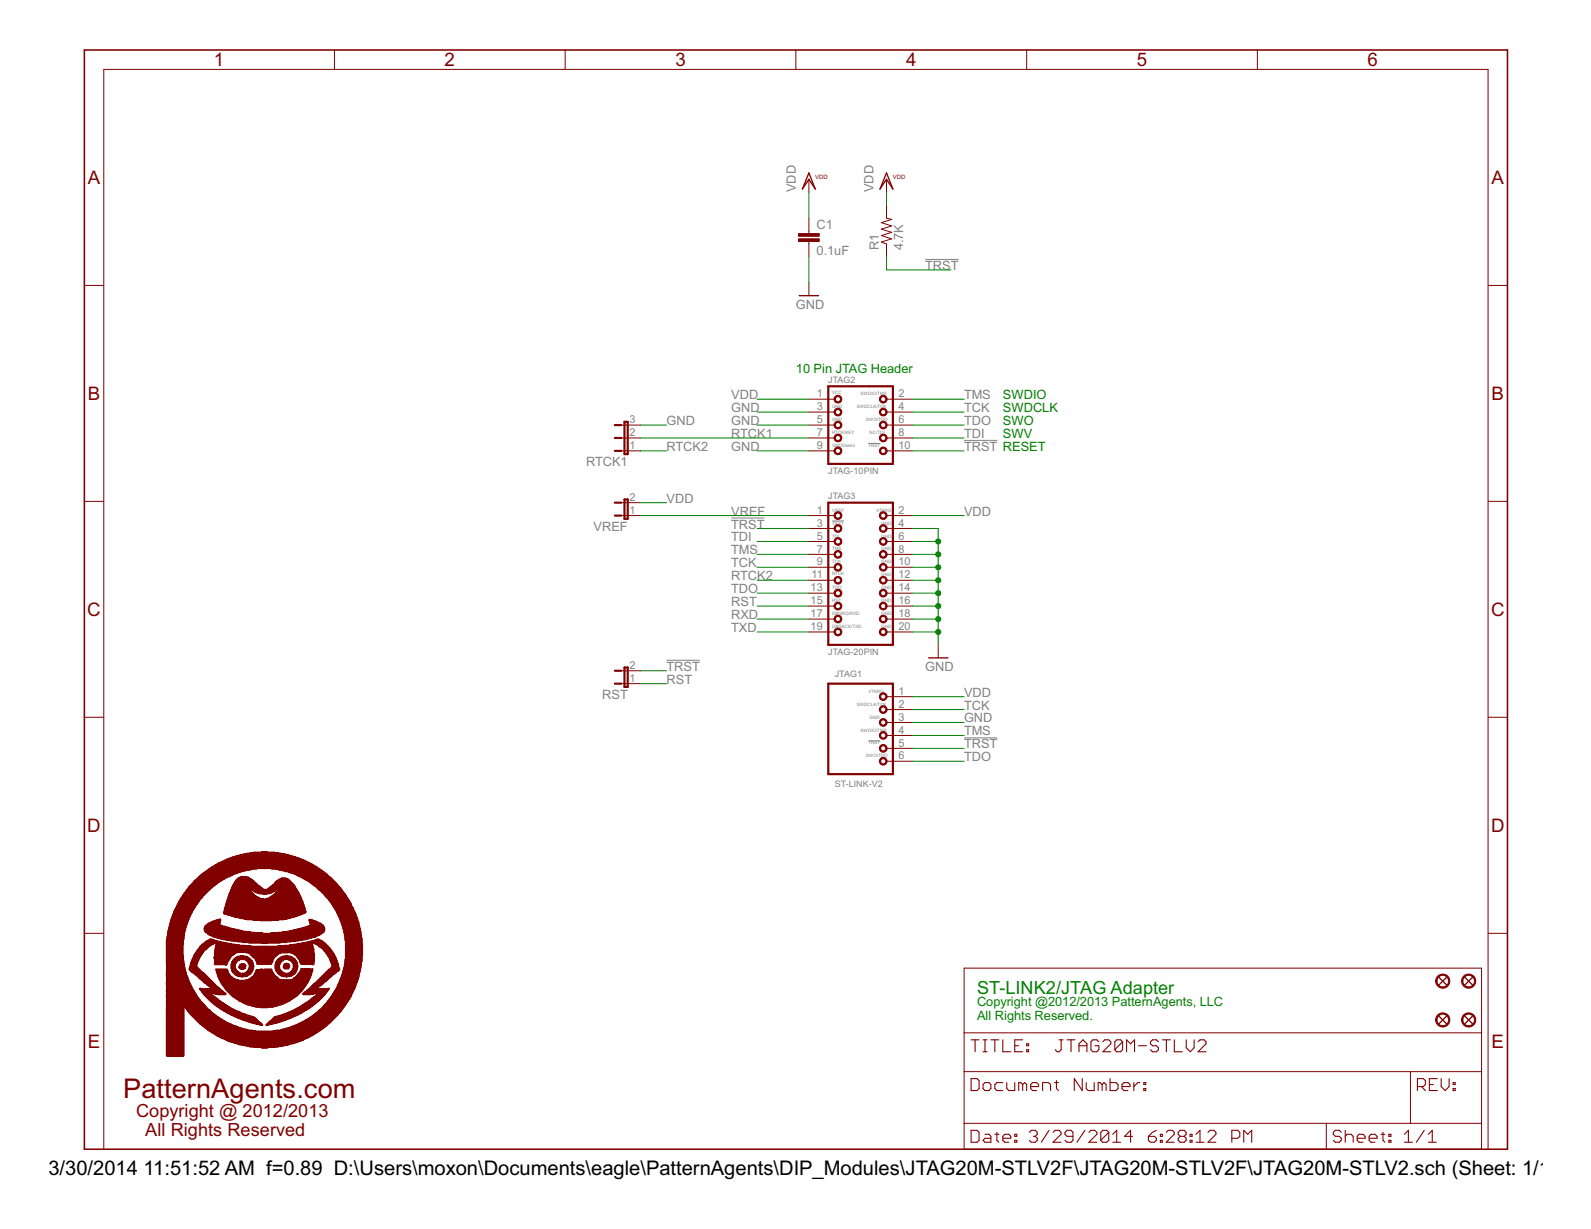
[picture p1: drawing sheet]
<svg xmlns="http://www.w3.org/2000/svg" width="279mm" height="216mm" viewBox="0 0 279 216" stroke-linecap="round" stroke-linejoin="round" font-family="sans-serif">
<defs><g id="words">
<text font-size="5.3" fill="#800000" x="21.6" y="192.8">PatternAgents.com</text>
<g font-size="4">
<text x="8.5" y="206.4">3/30/2014</text>
<text x="25.2" y="206.4">11:51:52 AM f=0.89 D:\Users\moxon\Documents\eagle\PatternAgents\DIP_Modules\JTAG20M-STLV2F\JTAG20M-STLV2F\JTAG20M-STLV2.sch (Sheet: 1/1)</text>
</g>
<g font-size="3.7" fill="#800000">
<text x="37.6" y="11.7">1</text>
<text x="78.1" y="11.7">2</text>
<text x="118.6" y="11.7">3</text>
<text x="159.1" y="11.7">4</text>
<text x="199.6" y="11.7">5</text>
<text x="240.2" y="11.7">6</text>
<text x="15.4" y="32.3">A</text>
<text x="261.9" y="32.3">A</text>
<text x="15.4" y="70.3">B</text>
<text x="261.9" y="70.3">B</text>
<text x="15.3" y="108.2">C</text>
<text x="261.8" y="108.2">C</text>
<text x="15.3" y="146.1">D</text>
<text x="261.8" y="146.1">D</text>
<text x="15.4" y="184.1">E</text>
<text x="261.9" y="184.1">E</text>
</g>
<text font-size="3.6" fill="#008000" x="171.6" y="174.6">ST-LINK2/JTAG Adapter</text>
<g font-size="3.6" fill="#800000">
<text x="23.9" y="196.2">Copyright @ 2012/2013</text>
<text x="25.5" y="199.6">All Rights Reserved</text>
</g>
<g font-size="2.5" fill="#808080">
<text x="139.8" y="33.8" transform="rotate(-90 139.8 33.8)">VDD</text>
<text x="153.4" y="33.8" transform="rotate(-90 153.4 33.8)">VDD</text>
<text x="143.4" y="40.3">C1</text>
<text x="143.4" y="44.8">0.1uF</text>
<text x="154.3" y="44" transform="rotate(-90 154.3 44)">R1</text>
<text x="158.6" y="44" transform="rotate(-90 158.6 44)">4.7K</text>
<text x="162.5" y="47.4">TRST</text>
<text x="139.8" y="54.2">GND</text>
<text x="128.4" y="70.1">VDD</text>
<text x="169.3" y="70.1">TMS</text>
<text x="117.1" y="74.7">GND</text>
<text x="128.4" y="76.9">RTCK1</text>
<text x="128.4" y="72.4">GND</text>
<text x="128.4" y="74.7">GND</text>
<text x="169.3" y="72.4">TCK</text>
<text x="169.3" y="74.7">TDO</text>
<text x="169.3" y="76.9">TDI</text>
<text x="102.9" y="81.9">RTCK1</text>
<text x="117.1" y="79.2">RTCK2</text>
<text x="128.4" y="79.2">GND</text>
<text x="169.3" y="79.2">TRST RESET</text>
<text x="117.1" y="88.3">VDD</text>
<text x="104.2" y="93.3">VREF</text>
<text x="128.4" y="92.8">TRST</text>
<text x="128.4" y="95.1">TDI</text>
<text x="128.4" y="90.6">VREF</text>
<text x="169.3" y="90.6">VDD</text>
<text x="128.4" y="97.4">TMS</text>
<text x="128.4" y="99.7">TCK</text>
<text x="128.4" y="101.9">RTCK2</text>
<text x="128.4" y="104.2">TDO</text>
<text x="128.4" y="106.5">RST</text>
<text x="128.4" y="108.7">RXD</text>
<text x="128.4" y="111">TXD</text>
<text x="117.1" y="117.8">TRST</text>
<text x="162.5" y="117.8">GND</text>
<text x="105.8" y="122.8">RST</text>
<text x="117.1" y="120.1">RST</text>
<text x="169.3" y="124.6">TCK</text>
<text x="169.3" y="122.4">VDD</text>
<text x="169.3" y="129.2">TMS</text>
<text x="169.3" y="131.5">TRST</text>
<text x="169.3" y="126.9">GND</text>
<text x="169.3" y="133.7">TDO</text>
</g>
<g font-size="2.5" fill="#008000">
<text x="139.8" y="65.6">10 Pin JTAG Header</text>
<text x="176.1" y="70.1">SWDIO</text>
<text x="176.1" y="72.4">SWDCLK</text>
<text x="176.1" y="74.7">SWO</text>
<text x="176.1" y="76.9">SWV</text>
<text x="171.6" y="176.8">Copyright @2012/2013 PatternAgents, LLC</text>
<text x="171.6" y="179.2">All Rights Reserved.</text>
</g>
<g font-size="2.1" fill="#808080">
<text x="143.4" y="69.8">1</text>
<text x="157.8" y="69.8">2</text>
<text x="110.6" y="76.6">2</text>
<text x="110.6" y="74.4">3</text>
<text x="143.4" y="72.1">3</text>
<text x="143.4" y="74.4">5</text>
<text x="143.4" y="76.6">7</text>
<text x="157.8" y="72.1">4</text>
<text x="157.8" y="74.4">6</text>
<text x="157.8" y="76.6">8</text>
<text x="110.6" y="78.9">1</text>
<text x="143.4" y="78.9">9</text>
<text x="157.8" y="78.9">10</text>
<text x="110.6" y="88">2</text>
<text x="110.6" y="90.3">1</text>
<text x="143.4" y="90.3">1</text>
<text x="143.4" y="92.5">3</text>
<text x="143.4" y="94.8">5</text>
<text x="157.8" y="90.3">2</text>
<text x="157.8" y="92.5">4</text>
<text x="157.8" y="94.8">6</text>
<text x="142.5" y="101.6">11</text>
<text x="143.4" y="97.1">7</text>
<text x="143.4" y="99.3">9</text>
<text x="157.8" y="97.1">8</text>
<text x="157.8" y="99.3">10</text>
<text x="157.8" y="101.6">12</text>
<text x="142.3" y="103.9">13</text>
<text x="142.3" y="106.2">15</text>
<text x="157.8" y="103.9">14</text>
<text x="157.8" y="106.2">16</text>
<text x="142.3" y="108.4">17</text>
<text x="142.3" y="110.7">19</text>
<text x="157.8" y="108.4">18</text>
<text x="157.8" y="110.7">20</text>
<text x="110.6" y="119.8">1</text>
<text x="110.6" y="117.5">2</text>
<text x="157.8" y="122.1">1</text>
<text x="157.8" y="124.3">2</text>
<text x="157.8" y="126.6">3</text>
<text x="157.8" y="128.9">4</text>
<text x="157.8" y="131.1">5</text>
<text x="157.8" y="133.4">6</text>
</g>
<g font-size="1.8" fill="#808080">
<text x="145.5" y="67.3">JTAG2</text>
<text x="145.5" y="83.2">JTAG-10PIN</text>
<text x="145.5" y="87.7">JTAG3</text>
<text x="145.5" y="115">JTAG-20PIN</text>
<text x="146.6" y="119">JTAG1</text>
<text x="146.6" y="138.3">ST-LINK-V2</text>
</g>
<g font-size="1.2" fill="#800000">
<text x="143.2" y="31.5">VDD</text>
<text x="156.8" y="31.5">VDD</text>
</g>
<g font-size=".9" fill="#808080">
<text x="146.1" y="69.2">VCC</text>
<text x="146.1" y="71.7">GND</text>
<text x="150.5" y="71.7">SWDCLK/TCK</text>
<text x="151.1" y="69.4">SWDIO/TMS</text>
<text x="146.1" y="74">GND</text>
<text x="146.1" y="76.3">RTCK/KEY</text>
<text x="152" y="74">SWO/TDO</text>
<text x="152.7" y="76.3">NC/TDI</text>
<text x="146.1" y="78.5">GNDDetect</text>
<text x="152.5" y="78.5">TRST</text>
<text x="146.1" y="89.9">VREF</text>
<text x="153.9" y="89.9">VTARG</text>
<text x="146.1" y="92.2">TRST</text>
<text x="146.1" y="94.4">TDI</text>
<text x="154.8" y="94.4">GND</text>
<text x="154.8" y="92.2">GND</text>
<text x="146.1" y="96.7">TMS</text>
<text x="146.1" y="99">TCK</text>
<text x="146.1" y="101">RTCK</text>
<text x="154.8" y="101.2">GND</text>
<text x="154.8" y="99">GND</text>
<text x="154.8" y="96.7">GND</text>
<text x="146.1" y="103.5">TDO</text>
<text x="146.1" y="105.8">RST</text>
<text x="154.8" y="105.8">GND</text>
<text x="154.8" y="103.5">GND</text>
<text x="146.1" y="108.1">DBGRQ/RXD</text>
<text x="146.1" y="110.3">DBGACK/TXD</text>
<text x="154.8" y="110.3">GND</text>
<text x="154.8" y="108.1">GND</text>
<text x="150.5" y="124">SWDCLK/TCK</text>
<text x="152.5" y="121.7">VTARG</text>
<text x="151.1" y="128.5">SWDIO/TMS</text>
<text x="152.5" y="130.8">TRST</text>
<text x="152.7" y="126.2">GND</text>
<text x="152" y="133.1">SWO/TDO</text>
</g>
</g></defs>
<path d="M162.5 45.6h5.8M152.5 77.9h2.1M169.3 77.4h5.9M128.4 91h5.9M146.1 91.5h2.1M117.1 116h5.8M152.5 130.2h2.1M169.3 129.6h5.9" fill="none" stroke="#808080" stroke-width=".18"/>
<path d="M14.8 8.8h249.9v193.1h-249.9z" fill="none" stroke="#800000" stroke-width=".28"/>
<g fill="none" stroke="#800000" stroke-width=".18">
<path d="M58.7 8.8v3.4M99.3 8.8v3.4M139.8 8.8v3.4M180.3 8.8v3.4M220.8 8.8v3.4M142 31.5v2.3M142 38.3v2.7M155.7 36v2.3l.9 .2-1.8 .6 1.8 .6-1.8 .6 1.8 .5-1.8 .6 1.8 .6-1.8 .5 .9 .4v2.2M155.7 31.5v2.3M14.8 50.1h3.4M142 42.4v2.7M142 49.7v2.2"/>
<path d="M261.3 50.1h3.4M109.1 74.7h3.4M109.1 76.9h3.4M109.1 79.2h3.4M142 70.1h4.6M142 72.4h4.6M142 74.7h4.6M142 76.9h4.6M142 79.2h4.6M155.7 70.1h4.5M155.7 72.4h4.5M155.7 74.7h4.5"/>
<path d="M155.7 76.9h4.5M155.7 79.2h4.5M14.8 88.1h3.4M109.1 90.6h3.4M109.1 88.3h3.4M142 90.6h4.6M142 92.8h4.6M142 95.1h4.6M142 97.4h4.6M142 99.7h4.6M155.7 90.6h4.5M155.7 92.8h4.5"/>
<path d="M155.7 95.1h4.5M155.7 97.4h4.5M155.7 99.7h4.5M261.3 88.1h3.4M109.1 117.8h3.4M142 101.9h4.6M142 104.2h4.6M142 106.5h4.6M142 108.8h4.6M142 111h4.6M155.7 101.9h4.5M155.7 104.2h4.5"/>
<path d="M155.7 106.5h4.5M155.7 108.8h4.5M155.7 111h4.5M164.8 113.3v2.3M14.8 126h3.4M109.1 120.1h3.4M155.7 122.4h4.5M155.7 124.7h4.5M155.7 126.9h4.5M155.7 129.2h4.5M155.7 131.5h4.5M155.7 133.7h4.5"/>
<path d="M261.3 126h3.4M14.8 164h3.4M169.3 170.1h90.9v31.8h-90.9zM261.3 164h3.4M169.3 188.3h90.9M169.3 197.3h90.9M169.3 181.4h90.9M232.9 197.3v4.6M247.7 188.3v9M18.2 201.9v-189.7h243.1v189.7"/>
</g>
<g fill="none" stroke="#800000" stroke-width=".19">
<path d="M170.5 189.5h1.1l.3 .3v1.4l-.3 .4h-1.1zM170.5 198.6h1.1l.3 .3v1.4l-.3 .4h-1.1zM170.5 182.7h1.4M171.2 182.7v2.1M172.6 190.5l.4-.3h.7l.3 .3v.7l-.3 .4h-.7l-.4-.4zM172.6 182.7h.7M172.6 184.8h.7M173 199.3h.7l.3 .3v1.1h-1l-.4-.4 .4-.3h1M173 182.7v2.1M174 182.7h1.4M174.7 199.3h.7M174.7 182.7v2.1"/>
<path d="M175.1 198.9v1.4l.3 .4M176.1 200h1.4v-.4l-.3-.3h-.7l-.4 .3v.7l.4 .4h.7M176.1 182.7v2.1h1.4M176.1 190.2h-1l-.4 .3v.7l.4 .4h1M176.8 190.2v1l.4 .4h1v-1.4M178.2 199.3h.4v.3h-.4zM178.2 183.7h.7M179.6 182.7h-1.4v2.1h1.4M179.6 190.5l-.3-.3h-.4v1.4M179.6 190.5l.3-.3 .4 .3v1.1M179.6 190.5v1.1M180.3 184.4h.3v.4h-.3z"/>
<path d="M180.3 183.4h.3v.3h-.3zM180.8 198.9l.3-.3h.7l.4 .3v.4l-.4 .3M181 190.9h1.4v-.4l-.4-.3h-.7l-.3 .3v.7l.3 .4h.7M181.5 199.6h.3M181.8 199.6l.4 .4v.3l-.4 .4h-.7l-.3-.4M183.1 191.6v-1.4h1l.4 .3v1.1M184.2 198.6l-1.3 2.1M184.9 198.9l.4-.3h.7l.3 .3v.4l-1.4 1.4h1.4M185.2 190.2h.7M185.5 189.8v1.4l.4 .4M186 182.7h.7M186.4 182.7v1.7l-.4 .4h-.3l-.4-.4"/>
<path d="M187.4 182.7h1.4M188.1 182.7v2.1M188.4 199.6h-1l-.4-.3v-.4l.4-.3h.7l.3 .3v1.4l-.3 .4h-.7l-.4-.4M189.5 183.7h1.4M189.5 184.8v-1.4l.7-.7 .7 .7v1.4M190.1 189.5v2.1l-1.4-2.1v2.1M190.5 198.6l-1.4 2.1M190.8 190.2v1l.3 .4h1.1v-1.4M191.2 198.9l.4-.3h.7l.3 .3v.4l-1.4 1.4h1.4M193 183l-.4-.3h-.7l-.3 .3v1.4l.3 .4h.7l.4-.4v-.7h-.7M193.5 190.5l-.3-.3h-.4v1.4M193.5 190.5v1.1"/>
<path d="M193.5 190.5l.4-.3 .3 .3v1.1M193.7 183l.3-.3h.7l.4 .3v.4l-1.4 1.4h1.4M194.7 198.9v1.4l-.3 .4h-.7l-.4-.4M194.7 198.9l-.3-.3h-.7l-.4 .3v1.4M194.7 198.9l-1.4 1.4M194.9 189.5v2.1h1.1l.3-.4v-.7l-.3-.3h-1.1M195.4 199.3l.7-.7v2.1M197 190.9h1.4v-.4l-.3-.3h-.7l-.4 .3v.7l.4 .4h.7M197.1 183l-.3-.3h-.7l-.3 .3v1.4M197.1 183v1.4l-.3 .4h-.7l-.3-.4M197.1 183l-1.3 1.4M197.8 184.8v-2.1l.7 .7 .7-.7v2.1"/>
<path d="M198.9 199.6h-1.4l1-1v2.1M199.1 190.2v1.4M199.9 183.7h1.4M200.2 190.2h-.4l-.7 .7M200.9 191.2h.3v.4h-.3zM200.9 190.2h.3v.3h-.3zM201.7 199.6h1l.4 .4v.3l-.4 .4h-.7l-.3-.4zM203.1 198.6l-.7 .3-.7 .7M203.4 183l-.3-.3h-.7l-.4 .3v.4l.4 .3h.7l.3 .4v.3l-.3 .4h-.7l-.4-.4M203.8 199.3h.3v.3h-.3zM204.1 182.7h1.4M204.8 198.9l.4-.3h.7l.3 .3v.4l-1.4 1.4h1.4"/>
<path d="M204.8 182.7v2.1M206.2 182.7v2.1h1.4M207.3 199.6l-.4 .4v.3l.4 .4h.7l.3-.4v-.3l-.3-.4M207.3 199.6l-.4-.3v-.4l.4-.3h.7l.3 .3v.4l-.3 .3M207.3 199.6h.7M208.3 182.7v1.4l.7 .7 .7-.7v-1.4M209 199.3h.3v.3h-.3zM210 199.3l.7-.7v2.1M210.4 183l.4-.3h.7l.3 .3v.4l-1.4 1.4h1.4M212.1 198.9l.4-.3h.7l.3 .3v.4l-1.4 1.4h1.4M216.3 200h1.1l.3-.4v-.7l-.3-.3h-1.1v2.1M235.5 198.9l-.3-.3h-.7l-.4 .3v.4l.4 .3h.7l.3 .4v.3l-.3 .4h-.7l-.4-.4"/>
<path d="M236.2 199.6l.4-.3h.7l.3 .3v1.1M236.2 198.6v2.1M238.3 200h1.4v-.4l-.3-.3h-.7l-.4 .3v.7l.4 .4h.7M240.4 200h1.4v-.4l-.3-.3h-.7l-.4 .3v.7l.4 .4h.7M242.5 199.3h.7M242.9 198.9v1.4l.3 .4M243.9 199.3h.4v.3h-.4zM246.6 199.3l.7-.7v2.1M248.9 190.9h1.1l.3-.4v-.7l-.3-.3h-1.1v2.1M249.6 190.9l.7 .7M250.1 198.6l-1.4 2.1M250.8 199.3l.7-.7v2.1"/>
<path d="M251 190.5h.7M252.4 189.5h-1.4v2.1h1.4M253.1 189.5v1.4l.7 .7 .7-.7v-1.4M255.2 191.2h.3v.4h-.3zM255.2 190.2h.3v.3h-.3zM178.2 200.3h.4v.4h-.4zM195.4 200.7h1.4M203.8 200.3h.3v.4h-.3zM209 200.3h.3v.4h-.3zM210 200.7h1.4M218.4 200.7v-2.1l.7 .7 .7-.7v2.1M243.9 200.3h.4v.4h-.4z"/>
<path d="M246.6 200.7h1.4M250.8 200.7h1.4"/>
</g>
<path d="M142 30.4l1.2 2.8-1.2-1.7-1.1 1.7zM155.7 30.4l1.1 2.8-1.1-1.7-1.2 1.7zM140.3 51.9h3.4M163.1 115.6h3.4M252.7 178.5l1.3 1.4M252.7 171.7l1.3 1.3M254 178.5l-1.3 1.4M254 171.7l-1.3 1.3M257.2 178.5l1.4 1.4M257.2 171.7l1.4 1.3M258.6 178.5l-1.4 1.4M258.6 171.7l-1.4 1.3" fill="none" stroke="#800000" stroke-width=".23"/>
<g fill="#800000" stroke="#800000" stroke-width=".18">
<path d="M252.5 178.3a1.25 1.25 0 0 1 1.9 .2 1.25 1.25 0 0 1-.7 1.9 1.25 1.25 0 0 1-1.6-1.2h.2a1.02 1.02 0 0 1 1.5-1 1.02 1.02 0 0 1 .2 1.7 1.02 1.02 0 0 1-1.6-.5l-.1-.2h-.2l.1-.4z" fill-rule="evenodd"/>
<path d="M257 178.3a1.25 1.25 0 0 1 2 .2 1.25 1.25 0 0 1-.7 1.9 1.25 1.25 0 0 1-1.6-1.2h.2a1.03 1.03 0 0 1 1.5-.9 1.03 1.03 0 0 1 .2 1.7 1.03 1.03 0 0 1-1.7-.6v-.2h-.2v-.4z" fill-rule="evenodd"/>
<path d="M252.5 171.5a1.25 1.25 0 0 1 1.9 .2 1.25 1.25 0 0 1-.7 1.9 1.25 1.25 0 0 1-1.6-1.2h.2a1.02 1.02 0 0 1 1.5-1 1.02 1.02 0 0 1 .2 1.7 1.02 1.02 0 0 1-1.6-.5l-.1-.2h-.2l.1-.4z" fill-rule="evenodd"/>
<path d="M257 171.5a1.25 1.25 0 0 1 2 .2 1.25 1.25 0 0 1-.7 1.9 1.25 1.25 0 0 1-1.6-1.2h.2a1.03 1.03 0 0 1 1.5-.9 1.03 1.03 0 0 1 .2 1.7 1.03 1.03 0 0 1-1.7-.6v-.2h-.2v-.4z" fill-rule="evenodd"/>
<path d="M146.6 90.1a.68 .68 0 0 1 1.1 .1 .68 .68 0 0 1-.3 1 .68 .68 0 0 1-.9-.6h.2a.45 .45 0 0 1 .7-.4 .45 .45 0 0 1 .1 .7 .45 .45 0 0 1-.8-.2v-.1h-.2z" fill-rule="evenodd"/>
<path d="M146.6 92.4a.68 .68 0 0 1 1.1 .1 .68 .68 0 0 1-.4 1 .68 .68 0 0 1-.8-.7h.2a.45 .45 0 0 1 .7-.3 .45 .45 0 0 1 .1 .7 .45 .45 0 0 1-.8-.2v-.2h-.2z" fill-rule="evenodd"/>
<path d="M146.6 94.7a.68 .68 0 0 1 1.1 0 .68 .68 0 0 1-.3 1.1 .68 .68 0 0 1-.9-.7h.2a.45 .45 0 0 1 .6-.4 .45 .45 0 0 1 .2 .8 .45 .45 0 0 1-.8-.2v-.2h-.2z" fill-rule="evenodd"/>
<path d="M146.6 96.9a.68 .68 0 0 1 1.1 .1 .68 .68 0 0 1-.3 1 .68 .68 0 0 1-.9-.6h.2a.45 .45 0 0 1 .7-.4 .45 .45 0 0 1 .1 .8 .45 .45 0 0 1-.8-.2v-.2h-.2z" fill-rule="evenodd"/>
<path d="M146.6 99.2a.68 .68 0 0 1 1.1 .1 .68 .68 0 0 1-.4 1 .68 .68 0 0 1-.8-.6h.2a.45 .45 0 0 1 .7-.4 .45 .45 0 0 1 .1 .7 .45 .45 0 0 1-.8-.2v-.1h-.2z" fill-rule="evenodd"/>
<path d="M154.6 90.1a.68 .68 0 0 1 1.1 .1 .68 .68 0 0 1-.4 1 .68 .68 0 0 1-.9-.6h.2a.46 .46 0 0 1 .7-.5 .46 .46 0 0 1 .1 .8 .46 .46 0 0 1-.7-.2l-.1-.1h-.2z" fill-rule="evenodd"/>
<path d="M154.6 92.4a.68 .68 0 0 1 1.1 .1 .68 .68 0 0 1-.4 1 .68 .68 0 0 1-.9-.7h.2a.46 .46 0 0 1 .7-.4 .46 .46 0 0 1 .1 .7 .46 .46 0 0 1-.7-.1l-.1-.2h-.2z" fill-rule="evenodd"/>
<path d="M154.6 94.7a.68 .68 0 0 1 1.1 0 .68 .68 0 0 1-.4 1.1 .68 .68 0 0 1-.9-.7h.2a.46 .46 0 0 1 .6-.5 .46 .46 0 0 1 .2 .8 .46 .46 0 0 1-.7-.1l-.1-.2h-.2z" fill-rule="evenodd"/>
<path d="M154.6 96.9a.68 .68 0 0 1 1.1 .1 .68 .68 0 0 1-.4 1 .68 .68 0 0 1-.9-.6h.2a.46 .46 0 0 1 .7-.5 .46 .46 0 0 1 .1 .8 .46 .46 0 0 1-.7-.1l-.1-.2h-.2z" fill-rule="evenodd"/>
<path d="M154.6 99.2a.68 .68 0 0 1 1.1 .1 .68 .68 0 0 1-.4 1 .68 .68 0 0 1-.9-.6h.2a.46 .46 0 0 1 .7-.5 .46 .46 0 0 1 .1 .7 .46 .46 0 0 1-.7-.1l-.1-.1h-.2z" fill-rule="evenodd"/>
<path d="M146.6 101.5a.68 .68 0 0 1 1.1 .1 .68 .68 0 0 1-.3 1 .68 .68 0 0 1-.9-.7h.2a.45 .45 0 0 1 .6-.4 .45 .45 0 0 1 .2 .8 .45 .45 0 0 1-.8-.2v-.2h-.2z" fill-rule="evenodd"/>
<path d="M146.6 103.7a.68 .68 0 0 1 1.1 .1 .68 .68 0 0 1-.3 1 .68 .68 0 0 1-.9-.6h.2a.45 .45 0 0 1 .7-.4 .45 .45 0 0 1 .1 .8 .45 .45 0 0 1-.8-.2v-.2h-.2z" fill-rule="evenodd"/>
<path d="M146.6 106a.68 .68 0 0 1 1.1 .1 .68 .68 0 0 1-.4 1 .68 .68 0 0 1-.8-.6h.2a.45 .45 0 0 1 .7-.4 .45 .45 0 0 1 .1 .7 .45 .45 0 0 1-.8-.2v-.1h-.2z" fill-rule="evenodd"/>
<path d="M146.6 108.3a.68 .68 0 0 1 1.1 .1 .68 .68 0 0 1-.3 1 .68 .68 0 0 1-.9-.6h.2a.45 .45 0 0 1 .6-.4 .45 .45 0 0 1 .2 .7 .45 .45 0 0 1-.8-.2v-.1h-.2z" fill-rule="evenodd"/>
<path d="M146.6 110.6a.68 .68 0 0 1 1.1 0 .68 .68 0 0 1-.3 1.1 .68 .68 0 0 1-.9-.7h.2a.45 .45 0 0 1 .7-.4 .45 .45 0 0 1 .1 .8 .45 .45 0 0 1-.8-.2v-.2h-.2z" fill-rule="evenodd"/>
<path d="M154.6 101.5a.68 .68 0 0 1 1.1 .1 .68 .68 0 0 1-.4 1 .68 .68 0 0 1-.9-.7h.2a.46 .46 0 0 1 .6-.4 .46 .46 0 0 1 .2 .7 .46 .46 0 0 1-.7-.1l-.1-.2h-.2z" fill-rule="evenodd"/>
<path d="M154.6 103.7a.68 .68 0 0 1 1.1 .1 .68 .68 0 0 1-.4 1 .68 .68 0 0 1-.9-.6h.2a.46 .46 0 0 1 .7-.5 .46 .46 0 0 1 .1 .8 .46 .46 0 0 1-.7-.1l-.1-.2h-.2z" fill-rule="evenodd"/>
<path d="M154.6 106a.68 .68 0 0 1 1.1 .1 .68 .68 0 0 1-.4 1 .68 .68 0 0 1-.9-.6h.2a.46 .46 0 0 1 .7-.5 .46 .46 0 0 1 .1 .8 .46 .46 0 0 1-.7-.2l-.1-.1h-.2z" fill-rule="evenodd"/>
<path d="M154.6 108.3a.68 .68 0 0 1 1.1 .1 .68 .68 0 0 1-.4 1 .68 .68 0 0 1-.9-.6h.2a.46 .46 0 0 1 .6-.5 .46 .46 0 0 1 .2 .7 .46 .46 0 0 1-.7-.1l-.1-.1h-.2z" fill-rule="evenodd"/>
<path d="M154.6 110.6a.68 .68 0 0 1 1.1 0 .68 .68 0 0 1-.4 1.1 .68 .68 0 0 1-.9-.7h.2a.46 .46 0 0 1 .7-.4 .46 .46 0 0 1 .1 .7 .46 .46 0 0 1-.7-.1l-.1-.2h-.2z" fill-rule="evenodd"/>
<path d="M146.6 69.7a.68 .68 0 0 1 1.1 0 .68 .68 0 0 1-.3 1.1 .68 .68 0 0 1-.9-.7h.2a.45 .45 0 0 1 .7-.4 .45 .45 0 0 1 .1 .8 .45 .45 0 0 1-.8-.2v-.2h-.2z" fill-rule="evenodd"/>
<path d="M146.6 71.9a.68 .68 0 0 1 1.1 .1 .68 .68 0 0 1-.4 1.1 .68 .68 0 0 1-.8-.7h.2a.45 .45 0 0 1 .7-.4 .45 .45 0 0 1 .1 .8 .45 .45 0 0 1-.8-.2v-.2h-.2z" fill-rule="evenodd"/>
<path d="M146.6 74.2a.68 .68 0 0 1 1.1 .1 .68 .68 0 0 1-.3 1 .68 .68 0 0 1-.9-.6h.2a.45 .45 0 0 1 .6-.4 .45 .45 0 0 1 .2 .7 .45 .45 0 0 1-.8-.2v-.1h-.2z" fill-rule="evenodd"/>
<path d="M146.6 76.5a.68 .68 0 0 1 1.1 .1 .68 .68 0 0 1-.3 1 .68 .68 0 0 1-.9-.7h.2a.45 .45 0 0 1 .7-.3 .45 .45 0 0 1 .1 .7 .45 .45 0 0 1-.8-.2v-.2h-.2z" fill-rule="evenodd"/>
<path d="M146.6 78.8a.68 .68 0 0 1 1.1 0 .68 .68 0 0 1-.4 1.1 .68 .68 0 0 1-.8-.7h.2a.45 .45 0 0 1 .7-.4 .45 .45 0 0 1 .1 .8 .45 .45 0 0 1-.8-.2v-.2h-.2z" fill-rule="evenodd"/>
<path d="M154.6 69.7a.68 .68 0 0 1 1.1 0 .68 .68 0 0 1-.4 1.1 .68 .68 0 0 1-.9-.7h.2a.46 .46 0 0 1 .7-.4 .46 .46 0 0 1 .1 .7 .46 .46 0 0 1-.7-.1l-.1-.2h-.2z" fill-rule="evenodd"/>
<path d="M154.6 71.9a.68 .68 0 0 1 1.1 .1 .68 .68 0 0 1-.4 1.1 .68 .68 0 0 1-.9-.7h.2a.46 .46 0 0 1 .7-.5 .46 .46 0 0 1 .1 .8 .46 .46 0 0 1-.7-.1l-.1-.2h-.2z" fill-rule="evenodd"/>
<path d="M154.6 74.2a.68 .68 0 0 1 1.1 .1 .68 .68 0 0 1-.4 1 .68 .68 0 0 1-.9-.6h.2a.46 .46 0 0 1 .6-.5 .46 .46 0 0 1 .2 .7 .46 .46 0 0 1-.7-.1l-.1-.1h-.2z" fill-rule="evenodd"/>
<path d="M154.6 76.5a.68 .68 0 0 1 1.1 .1 .68 .68 0 0 1-.4 1 .68 .68 0 0 1-.9-.7h.2a.46 .46 0 0 1 .7-.4 .46 .46 0 0 1 .1 .7 .46 .46 0 0 1-.7-.1l-.1-.2h-.2z" fill-rule="evenodd"/>
<path d="M154.6 78.8a.68 .68 0 0 1 1.1 0 .68 .68 0 0 1-.4 1.1 .68 .68 0 0 1-.9-.7h.2a.46 .46 0 0 1 .7-.4 .46 .46 0 0 1 .1 .7 .46 .46 0 0 1-.7-.1l-.1-.2h-.2z" fill-rule="evenodd"/>
<path d="M154.6 121.9a.68 .68 0 0 1 1.1 .1 .68 .68 0 0 1-.4 1 .68 .68 0 0 1-.9-.6h.2a.46 .46 0 0 1 .6-.5 .46 .46 0 0 1 .2 .7 .46 .46 0 0 1-.7-.1l-.1-.1h-.2z" fill-rule="evenodd"/>
<path d="M154.6 124.2a.68 .68 0 0 1 1.1 .1 .68 .68 0 0 1-.4 1 .68 .68 0 0 1-.9-.6h.2a.46 .46 0 0 1 .7-.5 .46 .46 0 0 1 .1 .7 .46 .46 0 0 1-.7-.1l-.1-.1h-.2z" fill-rule="evenodd"/>
<path d="M154.6 126.4a.68 .68 0 0 1 1.1 .1 .68 .68 0 0 1-.4 1.1 .68 .68 0 0 1-.9-.7h.2a.46 .46 0 0 1 .7-.4 .46 .46 0 0 1 .1 .7 .46 .46 0 0 1-.7-.1l-.1-.2h-.2z" fill-rule="evenodd"/>
<path d="M154.6 128.7a.68 .68 0 0 1 1.1 .1 .68 .68 0 0 1-.4 1 .68 .68 0 0 1-.9-.6h.2a.46 .46 0 0 1 .6-.5 .46 .46 0 0 1 .2 .8 .46 .46 0 0 1-.7-.2l-.1-.1h-.2z" fill-rule="evenodd"/>
<path d="M154.6 131a.68 .68 0 0 1 1.1 .1 .68 .68 0 0 1-.4 1 .68 .68 0 0 1-.9-.6h.2a.46 .46 0 0 1 .7-.5 .46 .46 0 0 1 .1 .7 .46 .46 0 0 1-.7-.1l-.1-.1h-.2z" fill-rule="evenodd"/>
<path d="M154.6 133.3a.68 .68 0 0 1 1.1 0 .68 .68 0 0 1-.4 1.1 .68 .68 0 0 1-.9-.7h.2a.46 .46 0 0 1 .7-.4 .46 .46 0 0 1 .1 .7 .46 .46 0 0 1-.7-.1l-.1-.2h-.2z" fill-rule="evenodd"/>
</g>
<g fill="#800000" stroke="#800000" stroke-width=".18">
<path d="M29.3 185.5l2.9 .1z"/>
<path d="M29.2 185.4l3.1 .1z"/>
<path d="M29.2 185.3l3.1 .1z"/>
<path d="M29.2 185.2l3.1 .1z"/>
<path d="M29.2 185.1l3.1 .1z"/>
<path d="M29.2 185l3.1 .1z"/>
<path d="M29.2 184.9l3.1 .1z"/>
<path d="M29.2 184.8l3.1 .1z"/>
<path d="M29.2 184.8h3.1z"/>
<path d="M29.2 184.7l3.1 .1z"/>
<path d="M29.2 184.6l3.1 .1z"/>
<path d="M29.2 184.5l3.1 .1z"/>
<path d="M29.2 184.4l3.1 .1z"/>
<path d="M29.2 184.3l3.1 .1z"/>
<path d="M29.2 184.2l3.1 .1z"/>
<path d="M29.2 184.1l3.1 .1z"/>
<path d="M29.2 184l3.1 .1z"/>
<path d="M45.9 184l1.1 .1z"/>
<path d="M29.2 183.9l3.1 .1z"/>
<path d="M44.6 183.9l3.8 .1z"/>
<path d="M29.2 183.9h3.1z"/>
<path d="M43.9 183.9h5z"/>
<path d="M29.2 183.8l3.1 .1z"/>
<path d="M43.4 183.8l6.2 .1z"/>
<path d="M29.2 183.7h3.1z"/>
<path d="M42.9 183.7h7.1z"/>
<path d="M29.2 183.6l3.1 .1z"/>
<path d="M42.5 183.6l8 .1z"/>
<path d="M29.2 183.5l3.1 .1z"/>
<path d="M42 183.5l8.8 .1z"/>
<path d="M29.2 183.4l3.1 .1z"/>
<path d="M41.8 183.4l9.2 .1z"/>
<path d="M29.2 183.3l3.1 .1z"/>
<path d="M41.5 183.3l10 .1z"/>
<path d="M29.2 183.2l3.1 .1z"/>
<path d="M41.2 183.2l10.6 .1z"/>
<path d="M29.2 183.1l3.1 .1z"/>
<path d="M40.9 183.1l11.1 .1z"/>
<path d="M29.2 183l3.1 .1z"/>
<path d="M40.6 183l11.7 .1z"/>
<path d="M29.2 182.9l3.1 .1z"/>
<path d="M40.2 182.9l12.4 .1z"/>
<path d="M29.2 182.9h3.1z"/>
<path d="M40 182.9h12.9z"/>
<path d="M29.2 182.8h3.1z"/>
<path d="M39.9 182.8h13.1z"/>
<path d="M29.2 182.7l3.1 .1z"/>
<path d="M39.7 182.7l13.6 .1z"/>
<path d="M29.2 182.6l3.1 .1z"/>
<path d="M39.5 182.6l13.9 .1z"/>
<path d="M29.2 182.5l3.1 .1z"/>
<path d="M39.3 182.5l14.3 .1z"/>
<path d="M29.2 182.4l3.1 .1z"/>
<path d="M39 182.4l14.8 .1z"/>
<path d="M29.2 182.3l3.1 .1z"/>
<path d="M38.9 182.3l15.1 .1z"/>
<path d="M29.2 182.2l3.1 .1z"/>
<path d="M38.7 182.2l15.5 .1z"/>
<path d="M29.2 182.1l3.1 .1z"/>
<path d="M38.5 182.1l15.9 .1z"/>
<path d="M29.2 182l3.1 .1z"/>
<path d="M38.3 182l16.3 .1z"/>
<path d="M29.2 181.9l3.1 .1z"/>
<path d="M38.1 181.9l16.6 .1z"/>
<path d="M29.2 181.9h3.1z"/>
<path d="M38 181.9h16.9z"/>
<path d="M29.2 181.8h3.1z"/>
<path d="M37.8 181.8h17.2z"/>
<path d="M29.2 181.7l3.1 .1z"/>
<path d="M37.7 181.7l17.5 .1z"/>
<path d="M29.2 181.6l3.1 .1z"/>
<path d="M37.6 181.6l17.7 .1z"/>
<path d="M29.2 181.5l3.1 .1z"/>
<path d="M37.4 181.5l18.1 .1z"/>
<path d="M29.2 181.4l3.1 .1z"/>
<path d="M37.2 181.4l18.5 .1z"/>
<path d="M29.2 181.3l3.1 .1z"/>
<path d="M37.1 181.3l18.7 .1z"/>
<path d="M29.2 181.2l3.1 .1z"/>
<path d="M36.9 181.2l19 .1z"/>
<path d="M29.2 181.1l3.1 .1z"/>
<path d="M36.8 181.1l19.2 .1z"/>
<path d="M29.2 181l3.1 .1z"/>
<path d="M36.7 181l8.2 .1z"/>
<path d="M47.9 181l8.3 .1z"/>
<path d="M29.2 181h3.1z"/>
<path d="M36.5 181h7.8z"/>
<path d="M48.5 181h7.8z"/>
<path d="M29.2 180.8l3.1 .1z"/>
<path d="M36.4 180.8l7.2 .1z"/>
<path d="M49.3 180.8l7.2 .1z"/>
<path d="M29.2 180.8h3.1z"/>
<path d="M36.3 180.8h6.9z"/>
<path d="M49.6 180.8h7z"/>
<path d="M29.2 180.7l3.1 .1z"/>
<path d="M36.1 180.7l6.8 .1z"/>
<path d="M49.9 180.7l6.8 .1z"/>
<path d="M29.2 180.6l3.1 .1z"/>
<path d="M36 180.6l6.5 .1z"/>
<path d="M50.3 180.6l6.6 .1z"/>
<path d="M29.2 180.5l3.1 .1z"/>
<path d="M35.9 180.5l6.3 .1z"/>
<path d="M50.7 180.5l6.2 .1z"/>
<path d="M29.2 180.4l3.1 .1z"/>
<path d="M35.9 180.4l6.1 .1z"/>
<path d="M50.9 180.4l6.1 .1z"/>
<path d="M29.2 180.3l3.1 .1z"/>
<path d="M35.8 180.3l5.9 .1z"/>
<path d="M51.1 180.3l6.1 .1z"/>
<path d="M29.2 180.2l3.1 .1z"/>
<path d="M35.6 180.2l5.9 .1z"/>
<path d="M51.4 180.2l5.9 .1z"/>
<path d="M29.2 180.1l3.1 .1z"/>
<path d="M35.5 180.1l5.7 .1z"/>
<path d="M51.7 180.1l5.7 .1z"/>
<path d="M29.2 180l3.1 .1z"/>
<path d="M35.4 180l5.5 .1z"/>
<path d="M45.7 180l.4 .1z"/>
<path d="M46.7 180l.4 .1z"/>
<path d="M51.9 180l5.6 .1z"/>
<path d="M29.2 179.9l3.1 .1z"/>
<path d="M35.3 179.9l5.5 .1z"/>
<path d="M45.3 179.9l.8 .1z"/>
<path d="M46.8 179.9l.7 .1z"/>
<path d="M52.1 179.9l5.5 .1z"/>
<path d="M29.2 179.9h3.1z"/>
<path d="M35.1 179.9h5.5z"/>
<path d="M44.9 179.9h1.1z"/>
<path d="M46.8 179.9h1.1z"/>
<path d="M52.3 179.9h5.4z"/>
<path d="M29.2 179.8l3.1 .1z"/>
<path d="M35 179.8l5.3 .1z"/>
<path d="M44.6 179.8l1.3 .1z"/>
<path d="M46.9 179.8l1.3 .1z"/>
<path d="M52.5 179.8l5.3 .1z"/>
<path d="M29.2 179.7h3.1z"/>
<path d="M34.9 179.7h5.2z"/>
<path d="M44.2 179.7h1.7z"/>
<path d="M47 179.7h1.7z"/>
<path d="M52.7 179.7h5.3z"/>
<path d="M29.2 179.6l3.1 .1z"/>
<path d="M34.9 179.6l5 .1z"/>
<path d="M43.9 179.6l1.8 .1z"/>
<path d="M47.1 179.6l1.8 .1z"/>
<path d="M52.9 179.6l5.1 .1z"/>
<path d="M29.2 179.5l3.1 .1z"/>
<path d="M34.8 179.5l5 .1z"/>
<path d="M43.7 179.5l1.9 .1z"/>
<path d="M47.2 179.5l2 .1z"/>
<path d="M53 179.5l5.1 .1z"/>
<path d="M29.2 179.4l3.1 .1z"/>
<path d="M34.7 179.4l4.9 .1z"/>
<path d="M43.4 179.4l2.1 .1z"/>
<path d="M47.3 179.4l2.2 .1z"/>
<path d="M53.2 179.4l5 .1z"/>
<path d="M29.2 179.3l3.1 .1z"/>
<path d="M34.6 179.3l4.9 .1z"/>
<path d="M43.1 179.3l2.3 .1z"/>
<path d="M47.4 179.3l2.4 .1z"/>
<path d="M53.4 179.3l4.9 .1z"/>
<path d="M29.2 179.2l3.1 .1z"/>
<path d="M34.5 179.2l4.8 .1z"/>
<path d="M42.8 179.2l2.5 .1z"/>
<path d="M47.6 179.2l2.4 .1z"/>
<path d="M53.6 179.2l4.8 .1z"/>
<path d="M29.2 179.1l3.1 .1z"/>
<path d="M34.4 179.1l4.7 .1z"/>
<path d="M42.6 179.1l2.6 .1z"/>
<path d="M47.7 179.1l2.6 .1z"/>
<path d="M53.7 179.1l4.8 .1z"/>
<path d="M29.2 179l3.1 .1z"/>
<path d="M34.3 179l4.8 .1z"/>
<path d="M42.3 179l2.8 .1z"/>
<path d="M47.8 179l2.7 .1z"/>
<path d="M53.8 179l4.8 .1z"/>
<path d="M29.2 178.9l3.1 .1z"/>
<path d="M34.2 178.9l4.6 .1z"/>
<path d="M42.1 178.9l2.9 .1z"/>
<path d="M47.8 178.9l3 .1z"/>
<path d="M54 178.9l4.7 .1z"/>
<path d="M29.2 178.9h3.1z"/>
<path d="M34.1 178.9h4.6z"/>
<path d="M41.8 178.9h3.1z"/>
<path d="M47.9 178.9h3z"/>
<path d="M54.1 178.9h4.6z"/>
<path d="M29.2 178.8l3.1 .1z"/>
<path d="M34 178.8l4.6 .1z"/>
<path d="M41.7 178.8l3.2 .1z"/>
<path d="M48 178.8l3.2 .1z"/>
<path d="M54.3 178.8l4.5 .1z"/>
<path d="M29.2 178.7l3.1 .1z"/>
<path d="M34 178.7l4.4 .1z"/>
<path d="M41.5 178.7l3.2 .1z"/>
<path d="M48.1 178.7l3.3 .1z"/>
<path d="M54.4 178.7l4.5 .1z"/>
<path d="M29.2 178.6l3.1 .1z"/>
<path d="M33.9 178.6l4.4 .1z"/>
<path d="M41.2 178.6l3.4 .1z"/>
<path d="M48.2 178.6l3.4 .1z"/>
<path d="M54.6 178.6l4.4 .1z"/>
<path d="M29.2 178.5l3.1 .1z"/>
<path d="M33.8 178.5l4.3 .1z"/>
<path d="M41 178.5l3.3 .1z"/>
<path d="M48.5 178.5l3.3 .1z"/>
<path d="M54.7 178.5l4.4 .1z"/>
<path d="M29.2 178.4l3.1 .1z"/>
<path d="M33.7 178.4l4.3 .1z"/>
<path d="M40.9 178.4l3 .1z"/>
<path d="M48.9 178.4l3.1 .1z"/>
<path d="M54.8 178.4l4.4 .1z"/>
<path d="M29.2 178.3l3.1 .1z"/>
<path d="M33.6 178.3l4.4 .1z"/>
<path d="M40.7 178.3l3 .1z"/>
<path d="M49.2 178.3l3 .1z"/>
<path d="M54.9 178.3l4.4 .1z"/>
<path d="M29.2 178.2l3.1 .1z"/>
<path d="M33.5 178.2l4.3 .1z"/>
<path d="M40.5 178.2l2.8 .1z"/>
<path d="M49.5 178.2l2.9 .1z"/>
<path d="M55 178.2l4.4 .1z"/>
<path d="M29.2 178.1l3.1 .1z"/>
<path d="M33.4 178.1l4.3 .1z"/>
<path d="M40.3 178.1l2.8 .1z"/>
<path d="M49.7 178.1l2.9 .1z"/>
<path d="M55.2 178.1l4.2 .1z"/>
<path d="M29.2 178l3.1 .1z"/>
<path d="M33.3 178l4.3 .1z"/>
<path d="M40.1 178l2.7 .1z"/>
<path d="M50 178l2.7 .1z"/>
<path d="M55.3 178l4.2 .1z"/>
<path d="M29.2 177.9l3.1 .1z"/>
<path d="M33.2 177.9l4.2 .1z"/>
<path d="M39.9 177.9l2.7 .1z"/>
<path d="M50.2 177.9l2.7 .1z"/>
<path d="M55.4 177.9l4.2 .1z"/>
<path d="M29.2 177.9h3.1z"/>
<path d="M33.2 177.9h4.1z"/>
<path d="M39.8 177.9h2.5z"/>
<path d="M50.5 177.9h2.6z"/>
<path d="M55.6 177.9h4.1z"/>
<path d="M29.2 177.8h3.1z"/>
<path d="M33.1 177.8h4.1z"/>
<path d="M39.7 177.8h2.5z"/>
<path d="M50.7 177.8h2.5z"/>
<path d="M55.6 177.8h4.2z"/>
<path d="M29.2 177.7l3.1 .1z"/>
<path d="M33 177.7l4.1 .1z"/>
<path d="M39.5 177.7l2.5 .1z"/>
<path d="M50.9 177.7l2.5 .1z"/>
<path d="M55.8 177.7l4.1 .1z"/>
<path d="M29.2 177.6l3.1 .1z"/>
<path d="M32.9 177.6l4.1 .1z"/>
<path d="M39.3 177.6l2.5 .1z"/>
<path d="M51.1 177.6l2.4 .1z"/>
<path d="M55.8 177.6l4.1 .1z"/>
<path d="M29.2 177.5l3.1 .1z"/>
<path d="M32.9 177.5l4.1 .1z"/>
<path d="M39.2 177.5l2.3 .1z"/>
<path d="M51.3 177.5l2.4 .1z"/>
<path d="M55.9 177.5l4 .1z"/>
<path d="M29.2 177.4l3.1 .1z"/>
<path d="M32.9 177.4l4 .1z"/>
<path d="M39 177.4l2.3 .1z"/>
<path d="M51.6 177.4l2.2 .1z"/>
<path d="M56 177.4l4 .1z"/>
<path d="M29.2 177.3l3.1 .1z"/>
<path d="M32.8 177.3l3.9 .1z"/>
<path d="M38.8 177.3l2.3 .1z"/>
<path d="M51.7 177.3l2.3 .1z"/>
<path d="M56.1 177.3l4 .1z"/>
<path d="M29.2 177.2l3.1 .1z"/>
<path d="M32.7 177.2l3.9 .1z"/>
<path d="M38.8 177.2l2.2 .1z"/>
<path d="M51.8 177.2l2.3 .1z"/>
<path d="M56.3 177.2l3.9 .1z"/>
<path d="M29.2 177.1l3.1 .1z"/>
<path d="M32.6 177.1l3.9 .1z"/>
<path d="M38.6 177.1l2.2 .1z"/>
<path d="M52 177.1l2.2 .1z"/>
<path d="M56.4 177.1l3.8 .1z"/>
<path d="M29.2 177l3.1 .1z"/>
<path d="M32.6 177l3.8 .1z"/>
<path d="M38.5 177l2.1 .1z"/>
<path d="M52.2 177l2.2 .1z"/>
<path d="M56.5 177l3.8 .1z"/>
<path d="M29.2 177h3.1z"/>
<path d="M32.5 177h3.8z"/>
<path d="M38.3 177h2.2z"/>
<path d="M45.8 177h1.2z"/>
<path d="M52.4 177h2.2z"/>
<path d="M56.6 177h3.8z"/>
<path d="M29.2 176.8l7 .1z"/>
<path d="M38.2 176.8l2.1 .1z"/>
<path d="M44.9 176.8l3.1 .1z"/>
<path d="M52.6 176.8l2.1 .1z"/>
<path d="M56.7 176.8l3.8 .1z"/>
<path d="M29.2 176.8h6.9z"/>
<path d="M38 176.8h2.1z"/>
<path d="M44.6 176.8h3.7z"/>
<path d="M52.7 176.8h2.1z"/>
<path d="M56.7 176.8h3.8z"/>
<path d="M29.2 176.7l6.9 .1z"/>
<path d="M38 176.7l2 .1z"/>
<path d="M44.2 176.7l4.5 .1z"/>
<path d="M52.9 176.7l2 .1z"/>
<path d="M56.9 176.7l3.7 .1z"/>
<path d="M29.2 176.6l6.8 .1z"/>
<path d="M37.9 176.6l2 .1z"/>
<path d="M43.9 176.6l5 .1z"/>
<path d="M52.9 176.6l2.1 .1z"/>
<path d="M56.9 176.6l3.8 .1z"/>
<path d="M29.2 176.5l6.7 .1z"/>
<path d="M37.7 176.5l2.1 .1z"/>
<path d="M43.5 176.5l5.8 .1z"/>
<path d="M53.1 176.5l2 .1z"/>
<path d="M56.9 176.5l3.8 .1z"/>
<path d="M29.2 176.4l6.7 .1z"/>
<path d="M37.6 176.4l2 .1z"/>
<path d="M43.2 176.4l6.4 .1z"/>
<path d="M53.2 176.4l2 .1z"/>
<path d="M57 176.4l3.7 .1z"/>
<path d="M29.2 176.3l6.6 .1z"/>
<path d="M37.5 176.3l2 .1z"/>
<path d="M43 176.3l6.8 .1z"/>
<path d="M53.4 176.3l2 .1z"/>
<path d="M57.1 176.3l3.8 .1z"/>
<path d="M29.2 176.2l6.5 .1z"/>
<path d="M37.4 176.2l1.9 .1z"/>
<path d="M42.9 176.2l7 .1z"/>
<path d="M53.5 176.2l2 .1z"/>
<path d="M57.2 176.2l3.7 .1z"/>
<path d="M29.2 176.1l6.4 .1z"/>
<path d="M37.2 176.1l2 .1z"/>
<path d="M42.7 176.1l7.5 .1z"/>
<path d="M53.7 176.1l1.9 .1z"/>
<path d="M57.3 176.1l3.6 .1z"/>
<path d="M29.2 176l6.3 .1z"/>
<path d="M37.1 176l1.9 .1z"/>
<path d="M42.5 176l7.9 .1z"/>
<path d="M53.8 176l1.9 .1z"/>
<path d="M57.4 176l3.6 .1z"/>
<path d="M29.2 175.9l6.2 .1z"/>
<path d="M37 175.9l1.9 .1z"/>
<path d="M42.3 175.9l8.3 .1z"/>
<path d="M53.9 175.9l1.9 .1z"/>
<path d="M57.5 175.9l3.5 .1z"/>
<path d="M29.2 175.9h6.1z"/>
<path d="M36.9 175.9h1.9z"/>
<path d="M42 175.9h8.8z"/>
<path d="M54.1 175.9h1.8z"/>
<path d="M57.5 175.9h3.6z"/>
<path d="M29.2 175.8l6 .1z"/>
<path d="M36.9 175.8l1.8 .1z"/>
<path d="M41.9 175.8l9 .1z"/>
<path d="M54.2 175.8l1.8 .1z"/>
<path d="M57.6 175.8l3.6 .1z"/>
<path d="M29.2 175.7l6 .1z"/>
<path d="M36.8 175.7l1.7 .1z"/>
<path d="M41.8 175.7l9.2 .1z"/>
<path d="M54.3 175.7l1.8 .1z"/>
<path d="M57.7 175.7l3.5 .1z"/>
<path d="M29.2 175.6l5.9 .1z"/>
<path d="M36.7 175.6l1.7 .1z"/>
<path d="M41.7 175.6l9.4 .1z"/>
<path d="M54.5 175.6l1.7 .1z"/>
<path d="M57.7 175.6l3.6 .1z"/>
<path d="M29.2 175.5l5.8 .1z"/>
<path d="M36.6 175.5l1.7 .1z"/>
<path d="M41.6 175.5l9.7 .1z"/>
<path d="M54.6 175.5l1.7 .1z"/>
<path d="M57.8 175.5l3.6 .1z"/>
<path d="M29.2 175.4l5.7 .1z"/>
<path d="M36.5 175.4l1.7 .1z"/>
<path d="M41.4 175.4l10 .1z"/>
<path d="M54.7 175.4l1.7 .1z"/>
<path d="M57.8 175.4l3.6 .1z"/>
<path d="M29.2 175.3l5.7 .1z"/>
<path d="M36.4 175.3l1.6 .1z"/>
<path d="M41.3 175.3l10.3 .1z"/>
<path d="M54.8 175.3l1.7 .1z"/>
<path d="M57.9 175.3l3.6 .1z"/>
<path d="M29.2 175.2l5.7 .1z"/>
<path d="M36.3 175.2l1.7 .1z"/>
<path d="M41.1 175.2l10.6 .1z"/>
<path d="M54.9 175.2l1.7 .1z"/>
<path d="M58 175.2l3.5 .1z"/>
<path d="M29.2 175.1l5.6 .1z"/>
<path d="M36.2 175.1l1.7 .1z"/>
<path d="M41 175.1l10.8 .1z"/>
<path d="M55 175.1l1.7 .1z"/>
<path d="M58 175.1l3.6 .1z"/>
<path d="M29.2 175l5.5 .1z"/>
<path d="M36.1 175l1.6 .1z"/>
<path d="M40.9 175l11 .1z"/>
<path d="M55.1 175l1.7 .1z"/>
<path d="M58.1 175l3.6 .1z"/>
<path d="M29.2 174.9l5.5 .1z"/>
<path d="M36 174.9l1.6 .1z"/>
<path d="M40.8 174.9l11.3 .1z"/>
<path d="M55.3 174.9l1.5 .1z"/>
<path d="M58.2 174.9l3.5 .1z"/>
<path d="M29.2 174.9h5.4z"/>
<path d="M36 174.9h1.5z"/>
<path d="M40.7 174.9h11.5z"/>
<path d="M55.4 174.9h1.5z"/>
<path d="M58.3 174.9h3.4z"/>
<path d="M29.2 174.8l5.3 .1z"/>
<path d="M35.9 174.8l1.5 .1z"/>
<path d="M40.6 174.8l11.7 .1z"/>
<path d="M55.5 174.8l1.5 .1z"/>
<path d="M58.3 174.8l3.5 .1z"/>
<path d="M29.2 174.7l5.3 .1z"/>
<path d="M35.8 174.7l1.4 .1z"/>
<path d="M38.3 174.7l1.4 .1z"/>
<path d="M40.5 174.7l11.9 .1z"/>
<path d="M53.2 174.7l1.3 .1z"/>
<path d="M55.6 174.7l1.5 .1z"/>
<path d="M58.4 174.7l3.3 .1z"/>
<path d="M29.2 174.6l5.2 .1z"/>
<path d="M35.7 174.6l1.4 .1z"/>
<path d="M37.8 174.6l1.9 .1z"/>
<path d="M40.4 174.6l12.1 .1z"/>
<path d="M53.1 174.6l2 .1z"/>
<path d="M55.7 174.6l1.4 .1z"/>
<path d="M58.4 174.6l3.4 .1z"/>
<path d="M29.2 174.5l5.2 .1z"/>
<path d="M35.7 174.5l1.4 .1z"/>
<path d="M37.3 174.5l2.4 .1z"/>
<path d="M40.3 174.5l12.3 .1z"/>
<path d="M53.2 174.5l4 .1z"/>
<path d="M58.5 174.5l3.3 .1z"/>
<path d="M29.2 174.4l5.1 .1z"/>
<path d="M35.6 174.4l4 .1z"/>
<path d="M40.2 174.4l12.5 .1z"/>
<path d="M53.3 174.4l4 .1z"/>
<path d="M58.6 174.4l3.3 .1z"/>
<path d="M29.2 174.3l5 .1z"/>
<path d="M35.5 174.3l3.9 .1z"/>
<path d="M40.1 174.3l12.6 .1z"/>
<path d="M53.4 174.3l4 .1z"/>
<path d="M58.6 174.3l3.3 .1z"/>
<path d="M29.2 174.2l5 .1z"/>
<path d="M35.4 174.2l3.9 .1z"/>
<path d="M40 174.2l12.9 .1z"/>
<path d="M53.5 174.2l3.9 .1z"/>
<path d="M58.7 174.2l3.3 .1z"/>
<path d="M29.2 174.1l4.9 .1z"/>
<path d="M35.4 174.1l3.8 .1z"/>
<path d="M39.9 174.1l13 .1z"/>
<path d="M53.7 174.1l3.8 .1z"/>
<path d="M58.7 174.1l3.3 .1z"/>
<path d="M29.2 174l4.9 .1z"/>
<path d="M35.3 174l3.8 .1z"/>
<path d="M39.9 174l13.1 .1z"/>
<path d="M53.8 174l3.8 .1z"/>
<path d="M58.8 174l3.3 .1z"/>
<path d="M29.2 173.9l4.8 .1z"/>
<path d="M35.2 173.9l3.7 .1z"/>
<path d="M39.8 173.9l13.3 .1z"/>
<path d="M53.8 173.9l3.9 .1z"/>
<path d="M58.8 173.9l3.3 .1z"/>
<path d="M29.2 173.9h4.8z"/>
<path d="M35.1 173.9h3.8z"/>
<path d="M39.7 173.9h13.4z"/>
<path d="M53.9 173.9h3.8z"/>
<path d="M58.9 173.9h3.3z"/>
<path d="M29.2 173.8h4.8z"/>
<path d="M35 173.8h3.8z"/>
<path d="M39.6 173.8h13.6z"/>
<path d="M54.1 173.8h3.7z"/>
<path d="M58.9 173.8h3.3z"/>
<path d="M29.2 173.7l4.6 .1z"/>
<path d="M35 173.7l3.7 .1z"/>
<path d="M39.6 173.7l13.7 .1z"/>
<path d="M54.2 173.7l3.6 .1z"/>
<path d="M59 173.7l3.3 .1z"/>
<path d="M29.2 173.6l4.6 .1z"/>
<path d="M35.1 173.6l.2 .1z"/>
<path d="M37.1 173.6l1.5 .1z"/>
<path d="M39.5 173.6l13.9 .1z"/>
<path d="M54.3 173.6l1.5 .1z"/>
<path d="M57.6 173.6l.2 .1z"/>
<path d="M59 173.6l3.3 .1z"/>
<path d="M29.2 173.5l4.6 .1z"/>
<path d="M37 173.5l1.5 .1z"/>
<path d="M39.4 173.5l14 .1z"/>
<path d="M54.4 173.5l1.4 .1z"/>
<path d="M59.1 173.5l3.3 .1z"/>
<path d="M29.2 173.4l4.6 .1z"/>
<path d="M37 173.4l1.4 .1z"/>
<path d="M39.4 173.4l14.1 .1z"/>
<path d="M54.5 173.4l1.4 .1z"/>
<path d="M59.1 173.4l3.3 .1z"/>
<path d="M29.2 173.3l4.5 .1z"/>
<path d="M36.8 173.3l1.4 .1z"/>
<path d="M39.3 173.3l14.3 .1z"/>
<path d="M54.6 173.3l1.4 .1z"/>
<path d="M59.2 173.3l3.2 .1z"/>
<path d="M29.2 173.2l4.5 .1z"/>
<path d="M36.7 173.2l1.4 .1z"/>
<path d="M39.2 173.2l14.5 .1z"/>
<path d="M54.7 173.2l1.5 .1z"/>
<path d="M59.2 173.2l3.3 .1z"/>
<path d="M29.2 173.1l4.4 .1z"/>
<path d="M36.5 173.1l1.5 .1z"/>
<path d="M39.1 173.1l14.6 .1z"/>
<path d="M54.8 173.1l1.5 .1z"/>
<path d="M59.2 173.1l3.3 .1z"/>
<path d="M29.2 173l4.4 .1z"/>
<path d="M36.4 173l1.5 .1z"/>
<path d="M39.1 173l14.7 .1z"/>
<path d="M54.9 173l1.5 .1z"/>
<path d="M59.3 173l3.2 .1z"/>
<path d="M29.2 173h4.3z"/>
<path d="M36.3 173h1.5z"/>
<path d="M39 173h14.8z"/>
<path d="M54.9 173h1.7z"/>
<path d="M59.3 173h3.3z"/>
<path d="M29.2 172.8l4.3 .1z"/>
<path d="M36.2 172.8l1.6 .1z"/>
<path d="M38.9 172.8l14.9 .1z"/>
<path d="M55 172.8l1.7 .1z"/>
<path d="M59.4 172.8l3.2 .1z"/>
<path d="M29.2 172.8h4.2z"/>
<path d="M36.1 172.8h1.6z"/>
<path d="M38.9 172.8h15z"/>
<path d="M55.1 172.8h1.7z"/>
<path d="M59.4 172.8h3.2z"/>
<path d="M29.2 172.7l4.2 .1z"/>
<path d="M35.9 172.7l1.7 .1z"/>
<path d="M38.9 172.7l15.1 .1z"/>
<path d="M55.2 172.7l1.7 .1z"/>
<path d="M59.5 172.7l3.2 .1z"/>
<path d="M29.2 172.6l4.1 .1z"/>
<path d="M35.9 172.6l1.6 .1z"/>
<path d="M38.8 172.6l15.2 .1z"/>
<path d="M55.4 172.6l1.5 .1z"/>
<path d="M59.5 172.6l3.2 .1z"/>
<path d="M29.2 172.5l4.1 .1z"/>
<path d="M35.8 172.5l1.6 .1z"/>
<path d="M38.8 172.5l15.3 .1z"/>
<path d="M55.5 172.5l1.5 .1z"/>
<path d="M59.6 172.5l3.2 .1z"/>
<path d="M29.2 172.4l4 .1z"/>
<path d="M35.7 172.4l1.6 .1z"/>
<path d="M38.7 172.4l15.4 .1z"/>
<path d="M55.6 172.4l1.6 .1z"/>
<path d="M59.6 172.4l3.2 .1z"/>
<path d="M29.2 172.3l4 .1z"/>
<path d="M35.6 172.3l1.6 .1z"/>
<path d="M38.7 172.3l15.5 .1z"/>
<path d="M55.7 172.3l1.6 .1z"/>
<path d="M59.7 172.3l3.1 .1z"/>
<path d="M29.2 172.2l4 .1z"/>
<path d="M35.5 172.2l1.6 .1z"/>
<path d="M38.6 172.2l15.6 .1z"/>
<path d="M55.8 172.2l1.6 .1z"/>
<path d="M59.7 172.2l3.1 .1z"/>
<path d="M29.2 172.1l3.9 .1z"/>
<path d="M35.4 172.1l1.6 .1z"/>
<path d="M38.6 172.1l3.3 .1z"/>
<path d="M43.1 172.1l11.2 .1z"/>
<path d="M55.8 172.1l1.7 .1z"/>
<path d="M59.7 172.1l3.1 .1z"/>
<path d="M29.2 172l3.9 .1z"/>
<path d="M35.2 172l1.8 .1z"/>
<path d="M38.5 172l3.1 .1z"/>
<path d="M43.6 172l5.8 .1z"/>
<path d="M51.2 172l3.1 .1z"/>
<path d="M55.9 172l1.7 .1z"/>
<path d="M59.8 172l3 .1z"/>
<path d="M29.2 172h3.8z"/>
<path d="M35.1 172h1.8z"/>
<path d="M38.5 172h2.8z"/>
<path d="M43.7 172h5.3z"/>
<path d="M51.4 172h3z"/>
<path d="M56 172h1.7z"/>
<path d="M59.8 172h3.1z"/>
<path d="M29.2 171.9h3.8z"/>
<path d="M35 171.9h1.8z"/>
<path d="M38.4 171.9h2.7z"/>
<path d="M43.9 171.9h5z"/>
<path d="M51.5 171.9h2.9z"/>
<path d="M56.1 171.9h1.7z"/>
<path d="M59.8 171.9h3.1z"/>
<path d="M29.2 171.8l3.8 .1z"/>
<path d="M34.9 171.8l1.8 .1z"/>
<path d="M38.4 171.8l2.5 .1z"/>
<path d="M44 171.8l4.9 .1z"/>
<path d="M51.6 171.8l2.9 .1z"/>
<path d="M56.2 171.8l1.6 .1z"/>
<path d="M59.8 171.8l3.1 .1z"/>
<path d="M29.2 171.7l3.8 .1z"/>
<path d="M34.8 171.7l1.8 .1z"/>
<path d="M38.3 171.7l2.6 .1z"/>
<path d="M44.1 171.7l4.6 .1z"/>
<path d="M51.8 171.7l2.7 .1z"/>
<path d="M56.3 171.7l1.7 .1z"/>
<path d="M59.9 171.7l3.1 .1z"/>
<path d="M29.2 171.6l3.8 .1z"/>
<path d="M34.8 171.6l1.7 .1z"/>
<path d="M38.3 171.6l2.5 .1z"/>
<path d="M42.4 171.6l.2 .1z"/>
<path d="M44.2 171.6l4.5 .1z"/>
<path d="M50.2 171.6l.2 .1z"/>
<path d="M51.9 171.6l2.7 .1z"/>
<path d="M56.4 171.6l1.7 .1z"/>
<path d="M59.9 171.6l3.1 .1z"/>
<path d="M29.2 171.5l3.8 .1z"/>
<path d="M34.7 171.5l1.7 .1z"/>
<path d="M38.3 171.5l2.3 .1z"/>
<path d="M41.9 171.5l1.2 .1z"/>
<path d="M44.4 171.5l4.2 .1z"/>
<path d="M49.8 171.5l1.1 .1z"/>
<path d="M51.9 171.5l2.7 .1z"/>
<path d="M56.5 171.5l1.7 .1z"/>
<path d="M59.9 171.5l3.1 .1z"/>
<path d="M29.2 171.4l3.7 .1z"/>
<path d="M34.6 171.4l1.7 .1z"/>
<path d="M38.2 171.4l2.3 .1z"/>
<path d="M41.7 171.4l1.8 .1z"/>
<path d="M44.5 171.4l3.9 .1z"/>
<path d="M49.4 171.4l1.8 .1z"/>
<path d="M52 171.4l2.6 .1z"/>
<path d="M56.6 171.4l1.7 .1z"/>
<path d="M59.9 171.4l3.1 .1z"/>
<path d="M29.2 171.3l3.7 .1z"/>
<path d="M34.5 171.3l1.7 .1z"/>
<path d="M38.2 171.3l2.2 .1z"/>
<path d="M41.5 171.3l2.1 .1z"/>
<path d="M44.6 171.3l3.7 .1z"/>
<path d="M49.2 171.3l2.1 .1z"/>
<path d="M52.1 171.3l2.6 .1z"/>
<path d="M56.7 171.3l1.7 .1z"/>
<path d="M60 171.3l3 .1z"/>
<path d="M29.2 171.2l3.6 .1z"/>
<path d="M34.3 171.2l1.8 .1z"/>
<path d="M38.2 171.2l2.2 .1z"/>
<path d="M41.3 171.2l2.5 .1z"/>
<path d="M44.6 171.2l3.6 .1z"/>
<path d="M49.1 171.2l2.4 .1z"/>
<path d="M52.2 171.2l2.5 .1z"/>
<path d="M56.7 171.2l1.8 .1z"/>
<path d="M60 171.2l3.1 .1z"/>
<path d="M29.2 171.1l3.6 .1z"/>
<path d="M34.2 171.1l1.8 .1z"/>
<path d="M38.1 171.1l2.2 .1z"/>
<path d="M41.2 171.1l2.6 .1z"/>
<path d="M44.7 171.1l3.4 .1z"/>
<path d="M49 171.1l2.7 .1z"/>
<path d="M52.3 171.1l2.4 .1z"/>
<path d="M56.9 171.1l1.8 .1z"/>
<path d="M60 171.1l3.1 .1z"/>
<path d="M29.2 171l3.6 .1z"/>
<path d="M34.1 171l1.8 .1z"/>
<path d="M38.1 171l2.1 .1z"/>
<path d="M41.1 171l2.9 .1z"/>
<path d="M44.7 171l3.4 .1z"/>
<path d="M48.9 171l2.9 .1z"/>
<path d="M52.3 171l2.5 .1z"/>
<path d="M56.9 171l1.9 .1z"/>
<path d="M60.1 171l3 .1z"/>
<path d="M29.2 170.9l3.5 .1z"/>
<path d="M34 170.9l1.9 .1z"/>
<path d="M38.1 170.9l2.1 .1z"/>
<path d="M41 170.9l1.4 .1z"/>
<path d="M42.6 170.9l1.4 .1z"/>
<path d="M44.8 170.9l3.2 .1z"/>
<path d="M48.8 170.9l1.4 .1z"/>
<path d="M50.4 170.9l1.4 .1z"/>
<path d="M52.4 170.9l2.4 .1z"/>
<path d="M57 170.9l1.8 .1z"/>
<path d="M60.1 170.9l3 .1z"/>
<path d="M29.2 170.9h3.5z"/>
<path d="M33.9 170.9h1.9z"/>
<path d="M38 170.9h2.1z"/>
<path d="M40.9 170.9h1.2z"/>
<path d="M43 170.9h1.1z"/>
<path d="M44.8 170.9h3.2z"/>
<path d="M48.7 170.9h1.2z"/>
<path d="M50.8 170.9h1.1z"/>
<path d="M52.6 170.9h2.2z"/>
<path d="M57.1 170.9h1.9z"/>
<path d="M60.2 170.9h3z"/>
<path d="M29.2 170.8l3.5 .1z"/>
<path d="M33.7 170.8l2 .1z"/>
<path d="M38 170.8l2.1 .1z"/>
<path d="M40.9 170.8l1.1 .1z"/>
<path d="M43.1 170.8l1.1 .1z"/>
<path d="M44.9 170.8l3 .1z"/>
<path d="M48.7 170.8l1.1 .1z"/>
<path d="M50.9 170.8l1 .1z"/>
<path d="M52.6 170.8l2.2 .1z"/>
<path d="M57.2 170.8l1.9 .1z"/>
<path d="M60.2 170.8l3 .1z"/>
<path d="M29.2 170.7l3.5 .1z"/>
<path d="M33.6 170.7l1.9 .1z"/>
<path d="M38 170.7l2 .1z"/>
<path d="M40.9 170.7l1 .1z"/>
<path d="M43.3 170.7l1 .1z"/>
<path d="M44.9 170.7l3 .1z"/>
<path d="M48.6 170.7l1 .1z"/>
<path d="M51 170.7l1 .1z"/>
<path d="M52.7 170.7l2.2 .1z"/>
<path d="M57.3 170.7l1.9 .1z"/>
<path d="M60.2 170.7l3 .1z"/>
<path d="M29.2 170.6l3.4 .1z"/>
<path d="M33.5 170.6l1.9 .1z"/>
<path d="M38 170.6l2 .1z"/>
<path d="M40.7 170.6l1.1 .1z"/>
<path d="M43.4 170.6l.9 .1z"/>
<path d="M44.9 170.6l3 .1z"/>
<path d="M48.5 170.6l1 .1z"/>
<path d="M51.1 170.6l.9 .1z"/>
<path d="M52.7 170.6l2.2 .1z"/>
<path d="M57.4 170.6l2 .1z"/>
<path d="M60.2 170.6l3 .1z"/>
<path d="M29.2 170.5l3.4 .1z"/>
<path d="M33.4 170.5l1.9 .1z"/>
<path d="M38 170.5l2 .1z"/>
<path d="M40.7 170.5l1 .1z"/>
<path d="M43.5 170.5l.9 .1z"/>
<path d="M44.9 170.5l2.9 .1z"/>
<path d="M48.5 170.5l.9 .1z"/>
<path d="M51.2 170.5l.9 .1z"/>
<path d="M52.8 170.5l2 .1z"/>
<path d="M57.5 170.5l2 .1z"/>
<path d="M60.2 170.5l3.1 .1z"/>
<path d="M29.2 170.4l3.4 .1z"/>
<path d="M33.3 170.4l1.9 .1z"/>
<path d="M38 170.4l2 .1z"/>
<path d="M40.7 170.4l.9 .1z"/>
<path d="M43.5 170.4l.9 .1z"/>
<path d="M44.9 170.4l2.9 .1z"/>
<path d="M48.4 170.4l.9 .1z"/>
<path d="M51.3 170.4l.8 .1z"/>
<path d="M52.7 170.4l2.2 .1z"/>
<path d="M57.6 170.4l2 .1z"/>
<path d="M60.3 170.4l3 .1z"/>
<path d="M29.2 170.3l3.4 .1z"/>
<path d="M33.2 170.3l1.9 .1z"/>
<path d="M38 170.3l1.9 .1z"/>
<path d="M40.7 170.3l.8 .1z"/>
<path d="M43.6 170.3l.9 .1z"/>
<path d="M45 170.3l2.8 .1z"/>
<path d="M48.4 170.3l.8 .1z"/>
<path d="M51.3 170.3l.9 .1z"/>
<path d="M52.9 170.3l2 .1z"/>
<path d="M57.7 170.3l2 .1z"/>
<path d="M60.3 170.3l3 .1z"/>
<path d="M29.2 170.2l3.3 .1z"/>
<path d="M33.2 170.2l1.8 .1z"/>
<path d="M37.9 170.2l2 .1z"/>
<path d="M40.7 170.2l.8 .1z"/>
<path d="M42.3 170.2l.5 .1z"/>
<path d="M43.7 170.2l.8 .1z"/>
<path d="M45.7 170.2l.4 .1z"/>
<path d="M46.4 170.2l.1 .1z"/>
<path d="M46.6 170.2l1.1 .1z"/>
<path d="M48.4 170.2l.8 .1z"/>
<path d="M51.4 170.2l.8 .1z"/>
<path d="M52.9 170.2l2 .1z"/>
<path d="M57.8 170.2l1.9 .1z"/>
<path d="M60.3 170.2l3 .1z"/>
<path d="M29.2 170.1l3.3 .1z"/>
<path d="M33.2 170.1l1.7 .1z"/>
<path d="M40.6 170.1l.8 .1z"/>
<path d="M42.2 170.1l.7 .1z"/>
<path d="M43.7 170.1l.8 .1z"/>
<path d="M48.3 170.1l.8 .1z"/>
<path d="M50 170.1l.7 .1z"/>
<path d="M51.4 170.1l.8 .1z"/>
<path d="M52.8 170.1l1.7 .1z"/>
<path d="M54.8 170.1l.1 .1z"/>
<path d="M57.9 170.1l1.7 .1z"/>
<path d="M60.3 170.1l3 .1z"/>
<path d="M29.2 170l3.3 .1z"/>
<path d="M33.3 170l1.5 .1z"/>
<path d="M40.6 170l.8 .1z"/>
<path d="M42 170l1.1 .1z"/>
<path d="M43.7 170l.8 .1z"/>
<path d="M48.3 170l.8 .1z"/>
<path d="M49.9 170l.9 .1z"/>
<path d="M51.5 170l.7 .1z"/>
<path d="M58 170l1.6 .1z"/>
<path d="M60.4 170l3 .1z"/>
<path d="M29.2 169.9l3.3 .1z"/>
<path d="M33.3 169.9l1.5 .1z"/>
<path d="M40.6 169.9l.7 .1z"/>
<path d="M41.9 169.9l1.2 .1z"/>
<path d="M43.8 169.9l.7 .1z"/>
<path d="M48.3 169.9l.8 .1z"/>
<path d="M49.7 169.9l1.1 .1z"/>
<path d="M51.5 169.9l.7 .1z"/>
<path d="M58.1 169.9l1.5 .1z"/>
<path d="M60.4 169.9l3 .1z"/>
<path d="M29.2 169.9h3.2z"/>
<path d="M33.3 169.9h1.4z"/>
<path d="M40.6 169.9h.7z"/>
<path d="M41.9 169.9h1.2z"/>
<path d="M43.8 169.9h.8z"/>
<path d="M48.3 169.9h.8z"/>
<path d="M49.8 169.9h1.1z"/>
<path d="M51.5 169.9h.8z"/>
<path d="M58.2 169.9h1.3z"/>
<path d="M60.4 169.9h3z"/>
<path d="M29.2 169.8l3.2 .1z"/>
<path d="M33.3 169.8l1.3 .1z"/>
<path d="M40.6 169.8l.7 .1z"/>
<path d="M41.9 169.8l1.2 .1z"/>
<path d="M43.8 169.8l.8 .1z"/>
<path d="M48.3 169.8l.8 .1z"/>
<path d="M49.8 169.8l1.1 .1z"/>
<path d="M51.5 169.8l.8 .1z"/>
<path d="M58.3 169.8l1.2 .1z"/>
<path d="M60.5 169.8l2.9 .1z"/>
<path d="M29.2 169.7l3.2 .1z"/>
<path d="M33.4 169.7l1.2 .1z"/>
<path d="M40.6 169.7l.7 .1z"/>
<path d="M42 169.7l1.2 .1z"/>
<path d="M43.8 169.7l.8 .1z"/>
<path d="M48.3 169.7l.8 .1z"/>
<path d="M49.8 169.7l1.1 .1z"/>
<path d="M51.5 169.7l.8 .1z"/>
<path d="M58.3 169.7l1.2 .1z"/>
<path d="M60.5 169.7l2.9 .1z"/>
<path d="M29.2 169.6l3.2 .1z"/>
<path d="M33.4 169.6l1.1 .1z"/>
<path d="M40.6 169.6l.7 .1z"/>
<path d="M42 169.6l1.1 .1z"/>
<path d="M43.8 169.6l.8 .1z"/>
<path d="M48.3 169.6l.8 .1z"/>
<path d="M49.8 169.6l1.1 .1z"/>
<path d="M51.5 169.6l.8 .1z"/>
<path d="M58.3 169.6l1.2 .1z"/>
<path d="M60.5 169.6l2.9 .1z"/>
<path d="M29.2 169.5l3.2 .1z"/>
<path d="M33.4 169.5l1.2 .1z"/>
<path d="M39.6 169.5l.2 .1z"/>
<path d="M40.6 169.5l.7 .1z"/>
<path d="M42 169.5l1.1 .1z"/>
<path d="M43.8 169.5l.7 .1z"/>
<path d="M48.3 169.5l.8 .1z"/>
<path d="M49.8 169.5l1.1 .1z"/>
<path d="M51.5 169.5l.8 .1z"/>
<path d="M58.3 169.5l1.2 .1z"/>
<path d="M60.5 169.5l3 .1z"/>
<path d="M29.2 169.4l3.2 .1z"/>
<path d="M33.4 169.4l1.2 .1z"/>
<path d="M37.7 169.4l2.2 .1z"/>
<path d="M40.6 169.4l.8 .1z"/>
<path d="M42.1 169.4l.9 .1z"/>
<path d="M43.8 169.4l.7 .1z"/>
<path d="M48.3 169.4l.8 .1z"/>
<path d="M49.9 169.4l.9 .1z"/>
<path d="M51.5 169.4l.7 .1z"/>
<path d="M54.8 169.4l.3 .1z"/>
<path d="M58.3 169.4l1.1 .1z"/>
<path d="M60.5 169.4l3 .1z"/>
<path d="M29.2 169.3l3.2 .1z"/>
<path d="M33.5 169.3l1.1 .1z"/>
<path d="M37.7 169.3l2.2 .1z"/>
<path d="M40.6 169.3l.8 .1z"/>
<path d="M42.3 169.3l.6 .1z"/>
<path d="M43.7 169.3l.8 .1z"/>
<path d="M45.1 169.3l2.6 .1z"/>
<path d="M48.3 169.3l.9 .1z"/>
<path d="M50 169.3l.8 .1z"/>
<path d="M51.5 169.3l.7 .1z"/>
<path d="M52.8 169.3l2.3 .1z"/>
<path d="M58.2 169.3l1.2 .1z"/>
<path d="M60.6 169.3l2.9 .1z"/>
<path d="M29.2 169.2l3.1 .1z"/>
<path d="M33.5 169.2l1.2 .1z"/>
<path d="M37.7 169.2l2.2 .1z"/>
<path d="M40.7 169.2l.7 .1z"/>
<path d="M43.7 169.2l.8 .1z"/>
<path d="M45 169.2l2.8 .1z"/>
<path d="M48.4 169.2l.8 .1z"/>
<path d="M50 169.2l.6 .1z"/>
<path d="M51.4 169.2l.8 .1z"/>
<path d="M52.7 169.2l2.4 .1z"/>
<path d="M58.2 169.2l1.2 .1z"/>
<path d="M60.6 169.2l2.9 .1z"/>
<path d="M29.2 169.1l3.1 .1z"/>
<path d="M33.5 169.1l1.2 .1z"/>
<path d="M37.7 169.1l2.2 .1z"/>
<path d="M40.7 169.1l.8 .1z"/>
<path d="M43.6 169.1l.9 .1z"/>
<path d="M45.1 169.1l2.7 .1z"/>
<path d="M48.4 169.1l.8 .1z"/>
<path d="M51.4 169.1l.8 .1z"/>
<path d="M52.7 169.1l2.4 .1z"/>
<path d="M58.1 169.1l1.2 .1z"/>
<path d="M60.6 169.1l2.9 .1z"/>
<path d="M29.2 169l3.1 .1z"/>
<path d="M33.6 169l1.1 .1z"/>
<path d="M37.7 169l2.2 .1z"/>
<path d="M40.7 169l.9 .1z"/>
<path d="M43.6 169l.8 .1z"/>
<path d="M45.1 169l2.7 .1z"/>
<path d="M48.4 169l.9 .1z"/>
<path d="M51.3 169l.9 .1z"/>
<path d="M52.7 169l2.4 .1z"/>
<path d="M58.1 169l1.2 .1z"/>
<path d="M60.6 169l2.9 .1z"/>
<path d="M29.2 169h3.1z"/>
<path d="M33.6 169h1.2z"/>
<path d="M37.7 169h2.3z"/>
<path d="M40.7 169h.9z"/>
<path d="M43.5 169h.9z"/>
<path d="M45 169h2.9z"/>
<path d="M48.5 169h.9z"/>
<path d="M51.2 169h.9z"/>
<path d="M52.7 169h2.5z"/>
<path d="M58.1 169h1.2z"/>
<path d="M60.6 169h2.9z"/>
<path d="M29.2 168.9l3.1 .1z"/>
<path d="M33.6 168.9l1.2 .1z"/>
<path d="M37.7 168.9l2.3 .1z"/>
<path d="M40.8 168.9l.9 .1z"/>
<path d="M43.4 168.9l.9 .1z"/>
<path d="M45 168.9l2.9 .1z"/>
<path d="M48.5 168.9l1 .1z"/>
<path d="M51.1 168.9l1 .1z"/>
<path d="M52.6 168.9l2.6 .1z"/>
<path d="M58 168.9l1.2 .1z"/>
<path d="M60.6 168.9l3 .1z"/>
<path d="M29.2 168.8h3.1z"/>
<path d="M33.7 168.8h1.2z"/>
<path d="M37.7 168.8h2.4z"/>
<path d="M40.9 168.8h.9z"/>
<path d="M43.3 168.8h1z"/>
<path d="M44.9 168.8h3z"/>
<path d="M48.6 168.8h1z"/>
<path d="M51 168.8h1z"/>
<path d="M52.6 168.8h2.6z"/>
<path d="M58 168.8h1.2z"/>
<path d="M60.6 168.8h3z"/>
<path d="M29.2 168.7l3 .1z"/>
<path d="M33.7 168.7l1.2 .1z"/>
<path d="M37.7 168.7l2.5 .1z"/>
<path d="M40.9 168.7l1.1 .1z"/>
<path d="M43.2 168.7l1 .1z"/>
<path d="M44.9 168.7l3 .1z"/>
<path d="M48.7 168.7l1.1 .1z"/>
<path d="M50.9 168.7l1 .1z"/>
<path d="M52.6 168.7l2.6 .1z"/>
<path d="M57.9 168.7l1.3 .1z"/>
<path d="M60.6 168.7l3 .1z"/>
<path d="M29.2 168.6l3 .1z"/>
<path d="M33.7 168.6l1.2 .1z"/>
<path d="M37.7 168.6l2.5 .1z"/>
<path d="M40.9 168.6l1.2 .1z"/>
<path d="M43 168.6l1.1 .1z"/>
<path d="M44.9 168.6l3 .1z"/>
<path d="M48.7 168.6l1.1 .1z"/>
<path d="M50.7 168.6l1.2 .1z"/>
<path d="M52.6 168.6l2.6 .1z"/>
<path d="M57.9 168.6l1.2 .1z"/>
<path d="M60.6 168.6l3 .1z"/>
<path d="M29.2 168.5l3 .1z"/>
<path d="M33.8 168.5l1.1 .1z"/>
<path d="M37.7 168.5l2.6 .1z"/>
<path d="M41 168.5l3 .1z"/>
<path d="M44.9 168.5l3.1 .1z"/>
<path d="M48.8 168.5l3.1 .1z"/>
<path d="M52.5 168.5l2.7 .1z"/>
<path d="M57.9 168.5l1.2 .1z"/>
<path d="M60.6 168.5l3 .1z"/>
<path d="M29.2 168.4l3 .1z"/>
<path d="M33.8 168.4l1.1 .1z"/>
<path d="M37.7 168.4l2.7 .1z"/>
<path d="M41.1 168.4l2.8 .1z"/>
<path d="M44.8 168.4l3.2 .1z"/>
<path d="M48.9 168.4l2.9 .1z"/>
<path d="M52.4 168.4l2.8 .1z"/>
<path d="M57.8 168.4l1.3 .1z"/>
<path d="M60.7 168.4l2.9 .1z"/>
<path d="M29.2 168.3l3 .1z"/>
<path d="M33.8 168.3l1.2 .1z"/>
<path d="M37.6 168.3l2.8 .1z"/>
<path d="M41.2 168.3l2.6 .1z"/>
<path d="M44.7 168.3l3.4 .1z"/>
<path d="M49 168.3l2.7 .1z"/>
<path d="M52.3 168.3l2.9 .1z"/>
<path d="M57.8 168.3l1.2 .1z"/>
<path d="M60.7 168.3l2.9 .1z"/>
<path d="M29.2 168.2l3 .1z"/>
<path d="M33.8 168.2l1.2 .1z"/>
<path d="M37.6 168.2l2.9 .1z"/>
<path d="M41.3 168.2l2.5 .1z"/>
<path d="M44.6 168.2l3.5 .1z"/>
<path d="M49.1 168.2l2.4 .1z"/>
<path d="M52.3 168.2l2.9 .1z"/>
<path d="M57.8 168.2l1.2 .1z"/>
<path d="M60.7 168.2l2.9 .1z"/>
<path d="M29.2 168.1l3 .1z"/>
<path d="M34 168.1l1.1 .1z"/>
<path d="M37.6 168.1l2.9 .1z"/>
<path d="M41.5 168.1l2.1 .1z"/>
<path d="M44.4 168.1l3.8 .1z"/>
<path d="M49.2 168.1l2.2 .1z"/>
<path d="M52.2 168.1l3 .1z"/>
<path d="M57.8 168.1l1.1 .1z"/>
<path d="M60.7 168.1l2.9 .1z"/>
<path d="M29.2 168l3 .1z"/>
<path d="M34 168l1.2 .1z"/>
<path d="M37.6 168l3 .1z"/>
<path d="M41.6 168l1.9 .1z"/>
<path d="M44.4 168l4 .1z"/>
<path d="M49.4 168l1.8 .1z"/>
<path d="M52.1 168l3.1 .1z"/>
<path d="M57.7 168l1.2 .1z"/>
<path d="M60.7 168l2.9 .1z"/>
<path d="M29.2 168h3z"/>
<path d="M34 168h1.2z"/>
<path d="M37.7 168h3z"/>
<path d="M41.8 168h1.5z"/>
<path d="M44.3 168h4.2z"/>
<path d="M49.6 168h1.4z"/>
<path d="M52.1 168h3.1z"/>
<path d="M57.6 168h1.2z"/>
<path d="M60.7 168h2.9z"/>
<path d="M29.2 167.9h3z"/>
<path d="M34 167.9h1.3z"/>
<path d="M37.7 167.9h3.1z"/>
<path d="M42.2 167.9h.6z"/>
<path d="M44.1 167.9h4.6z"/>
<path d="M50 167.9h.6z"/>
<path d="M52 167.9h3.2z"/>
<path d="M57.6 167.9h1.2z"/>
<path d="M60.7 167.9h3z"/>
<path d="M29.2 167.8l3 .1z"/>
<path d="M34 167.8l1.4 .1z"/>
<path d="M37.7 167.8l3.2 .1z"/>
<path d="M44 167.8l4.7 .1z"/>
<path d="M51.9 167.8l3.3 .1z"/>
<path d="M57.5 167.8l1.3 .1z"/>
<path d="M60.7 167.8l3 .1z"/>
<path d="M29.2 167.7l2.9 .1z"/>
<path d="M34.1 167.7l1.3 .1z"/>
<path d="M37.7 167.7l3.3 .1z"/>
<path d="M44 167.7l4.8 .1z"/>
<path d="M51.7 167.7l3.5 .1z"/>
<path d="M57.4 167.7l1.4 .1z"/>
<path d="M60.7 167.7l3 .1z"/>
<path d="M29.2 167.6l2.9 .1z"/>
<path d="M34.1 167.6l1.4 .1z"/>
<path d="M37.7 167.6l3.5 .1z"/>
<path d="M43.9 167.6l5 .1z"/>
<path d="M51.6 167.6l3.6 .1z"/>
<path d="M57.4 167.6l1.3 .1z"/>
<path d="M60.7 167.6l3 .1z"/>
<path d="M29.2 167.5l2.9 .1z"/>
<path d="M34.2 167.5l1.4 .1z"/>
<path d="M37.7 167.5l3.6 .1z"/>
<path d="M43.8 167.5l5.2 .1z"/>
<path d="M51.5 167.5l3.7 .1z"/>
<path d="M57.3 167.5l1.4 .1z"/>
<path d="M60.7 167.5l3 .1z"/>
<path d="M29.2 167.4l2.9 .1z"/>
<path d="M34.3 167.4l1.3 .1z"/>
<path d="M37.7 167.4l3.7 .1z"/>
<path d="M43.6 167.4l5.7 .1z"/>
<path d="M51.1 167.4l4.1 .1z"/>
<path d="M57.2 167.4l1.4 .1z"/>
<path d="M60.7 167.4l3 .1z"/>
<path d="M29.2 167.3l2.9 .1z"/>
<path d="M34.3 167.3l1.4 .1z"/>
<path d="M37.7 167.3l4 .1z"/>
<path d="M43.2 167.3l6.6 .1z"/>
<path d="M49.8 167.3l.9 .1z"/>
<path d="M50.9 167.3l4.2 .1z"/>
<path d="M57.2 167.3l1.3 .1z"/>
<path d="M60.7 167.3l3 .1z"/>
<path d="M29.2 167.2l2.9 .1z"/>
<path d="M34.4 167.2l1.4 .1z"/>
<path d="M37.7 167.2l5.1 .1z"/>
<path d="M42.9 167.2l12.2 .1z"/>
<path d="M57.1 167.2l1.4 .1z"/>
<path d="M60.7 167.2l3 .1z"/>
<path d="M29.2 167.1l2.9 .1z"/>
<path d="M34.5 167.1l1.3 .1z"/>
<path d="M37.7 167.1l17.4 .1z"/>
<path d="M57 167.1l1.4 .1z"/>
<path d="M60.7 167.1l3 .1z"/>
<path d="M29.2 167l2.9 .1z"/>
<path d="M34.5 167l1.4 .1z"/>
<path d="M37.7 167l17.4 .1z"/>
<path d="M56.9 167l1.4 .1z"/>
<path d="M60.7 167l3 .1z"/>
<path d="M29.2 166.9l2.9 .1z"/>
<path d="M34.6 166.9l1.3 .1z"/>
<path d="M37.7 166.9l17.4 .1z"/>
<path d="M56.9 166.9l1.4 .1z"/>
<path d="M60.7 166.9l3 .1z"/>
<path d="M29.2 166.9h2.9z"/>
<path d="M34.7 166.9h1.3z"/>
<path d="M37.8 166.9h17.3z"/>
<path d="M56.9 166.9h1.3z"/>
<path d="M60.7 166.9h3z"/>
<path d="M29.2 166.8l2.9 .1z"/>
<path d="M34.7 166.8l1.5 .1z"/>
<path d="M37.8 166.8l17.3 .1z"/>
<path d="M56.8 166.8l1.3 .1z"/>
<path d="M60.7 166.8l3 .1z"/>
<path d="M29.2 166.7l2.9 .1z"/>
<path d="M34.8 166.7l1.5 .1z"/>
<path d="M37.8 166.7l17.3 .1z"/>
<path d="M56.7 166.7l1.3 .1z"/>
<path d="M60.7 166.7l3 .1z"/>
<path d="M29.2 166.6l2.9 .1z"/>
<path d="M34.9 166.6l1.5 .1z"/>
<path d="M37.8 166.6l17.3 .1z"/>
<path d="M56.6 166.6l1.4 .1z"/>
<path d="M60.7 166.6l3 .1z"/>
<path d="M29.2 166.5l2.9 .1z"/>
<path d="M34.9 166.5l1.6 .1z"/>
<path d="M37.8 166.5l17.2 .1z"/>
<path d="M56.4 166.5l1.5 .1z"/>
<path d="M60.7 166.5l3 .1z"/>
<path d="M29.2 166.4l2.9 .1z"/>
<path d="M35.1 166.4l1.5 .1z"/>
<path d="M37.8 166.4l17.2 .1z"/>
<path d="M56.3 166.4l1.5 .1z"/>
<path d="M60.7 166.4l3 .1z"/>
<path d="M29.2 166.3l2.9 .1z"/>
<path d="M35 166.3l1.7 .1z"/>
<path d="M37.8 166.3l17.2 .1z"/>
<path d="M56.1 166.3l1.7 .1z"/>
<path d="M60.7 166.3l3 .1z"/>
<path d="M29.2 166.2l2.9 .1z"/>
<path d="M35.1 166.2l1.7 .1z"/>
<path d="M37.8 166.2l17.1 .1z"/>
<path d="M56 166.2l1.7 .1z"/>
<path d="M60.7 166.2l3 .1z"/>
<path d="M29.2 166.1l2.9 .1z"/>
<path d="M35.2 166.1l1.7 .1z"/>
<path d="M37.8 166.1l6.3 .1z"/>
<path d="M48.8 166.1l6.1 .1z"/>
<path d="M55.9 166.1l1.7 .1z"/>
<path d="M60.7 166.1l3 .1z"/>
<path d="M29.2 166.1h2.9z"/>
<path d="M35.3 166.1h1.7z"/>
<path d="M38 166.1h4.9z"/>
<path d="M49.9 166.1h5z"/>
<path d="M55.8 166.1h1.7z"/>
<path d="M60.7 166.1h3z"/>
<path d="M29.2 165.9l2.9 .1z"/>
<path d="M35.4 165.9l1.8 .1z"/>
<path d="M37.9 165.9l4.1 .1z"/>
<path d="M50.8 165.9l4.1 .1z"/>
<path d="M55.7 165.9l1.7 .1z"/>
<path d="M60.7 165.9l3 .1z"/>
<path d="M29.2 165.9h3z"/>
<path d="M35.5 165.9h1.9z"/>
<path d="M37.9 165.9h3.5z"/>
<path d="M51.5 165.9h3.3z"/>
<path d="M55.5 165.9h1.8z"/>
<path d="M60.7 165.9h3z"/>
<path d="M29.2 165.8l3 .1z"/>
<path d="M35.6 165.8l2 .1z"/>
<path d="M37.9 165.8l2.9 .1z"/>
<path d="M52.1 165.8l2.7 .1z"/>
<path d="M55.3 165.8l1.9 .1z"/>
<path d="M60.7 165.8l3 .1z"/>
<path d="M29.2 165.7l3 .1z"/>
<path d="M35.8 165.7l2 .1z"/>
<path d="M37.9 165.7l2.3 .1z"/>
<path d="M45.9 165.7l1 .1z"/>
<path d="M52.7 165.7l2.2 .1z"/>
<path d="M55.1 165.7l2 .1z"/>
<path d="M60.7 165.7l2.9 .1z"/>
<path d="M29.2 165.6l3 .1z"/>
<path d="M35.9 165.6l3.9 .1z"/>
<path d="M43.7 165.6l5.5 .1z"/>
<path d="M53.1 165.6l3.9 .1z"/>
<path d="M60.7 165.6l2.9 .1z"/>
<path d="M29.2 165.5l3 .1z"/>
<path d="M36 165.5l3.3 .1z"/>
<path d="M42.5 165.5l7.9 .1z"/>
<path d="M53.6 165.5l3.3 .1z"/>
<path d="M60.7 165.5l2.9 .1z"/>
<path d="M29.2 165.4l3 .1z"/>
<path d="M36 165.4l2.9 .1z"/>
<path d="M41.7 165.4l9.5 .1z"/>
<path d="M54 165.4l2.7 .1z"/>
<path d="M60.7 165.4l2.9 .1z"/>
<path d="M29.2 165.3l3 .1z"/>
<path d="M36.2 165.3l2.3 .1z"/>
<path d="M40.9 165.3l11 .1z"/>
<path d="M54.4 165.3l2.3 .1z"/>
<path d="M60.7 165.3l2.9 .1z"/>
<path d="M29.2 165.2l3 .1z"/>
<path d="M36.3 165.2l1.8 .1z"/>
<path d="M40.4 165.2l12.1 .1z"/>
<path d="M54.8 165.2l1.8 .1z"/>
<path d="M60.7 165.2l2.9 .1z"/>
<path d="M29.2 165.1l3 .1z"/>
<path d="M36.5 165.1l1.3 .1z"/>
<path d="M39.8 165.1l13.3 .1z"/>
<path d="M55.1 165.1l1.3 .1z"/>
<path d="M60.6 165.1l3 .1z"/>
<path d="M29.2 165l3 .1z"/>
<path d="M36.7 165l.9 .1z"/>
<path d="M39.3 165l14.4 .1z"/>
<path d="M55.4 165l.8 .1z"/>
<path d="M60.6 165l3 .1z"/>
<path d="M29.3 165h3z"/>
<path d="M36.8 165h.5z"/>
<path d="M38.9 165h15.1z"/>
<path d="M55.6 165h.4z"/>
<path d="M60.6 165h3z"/>
<path d="M29.3 164.9l3 .1z"/>
<path d="M38.6 164.9l15.7 .1z"/>
<path d="M60.6 164.9l3 .1z"/>
<path d="M29.3 164.8h3z"/>
<path d="M38.2 164.8h16.5z"/>
<path d="M60.6 164.8h3z"/>
<path d="M29.3 164.7l3 .1z"/>
<path d="M38 164.7l16.9 .1z"/>
<path d="M60.6 164.7l2.9 .1z"/>
<path d="M29.3 164.6l3 .1z"/>
<path d="M37.6 164.6l17.8 .1z"/>
<path d="M60.6 164.6l2.9 .1z"/>
<path d="M29.3 164.5l3 .1z"/>
<path d="M37.4 164.5l18.1 .1z"/>
<path d="M60.6 164.5l2.9 .1z"/>
<path d="M29.4 164.4l2.9 .1z"/>
<path d="M37.2 164.4l18.5 .1z"/>
<path d="M60.6 164.4l2.9 .1z"/>
<path d="M29.4 164.3l3 .1z"/>
<path d="M36.9 164.3l19 .1z"/>
<path d="M60.5 164.3l3 .1z"/>
<path d="M29.4 164.2l3 .1z"/>
<path d="M36.8 164.2l19.3 .1z"/>
<path d="M60.5 164.2l3 .1z"/>
<path d="M29.4 164.1l3 .1z"/>
<path d="M36.6 164.1l19.7 .1z"/>
<path d="M60.5 164.1l3 .1z"/>
<path d="M29.4 164l3 .1z"/>
<path d="M36.5 164l19.9 .1z"/>
<path d="M60.5 164l2.9 .1z"/>
<path d="M29.4 164h3z"/>
<path d="M36.4 164h20.1z"/>
<path d="M60.5 164h2.9z"/>
<path d="M29.5 163.9h2.9z"/>
<path d="M36.3 163.9h9.8z"/>
<path d="M47.6 163.9h9.1z"/>
<path d="M60.4 163.9h3z"/>
<path d="M29.5 163.8l2.9 .1z"/>
<path d="M36.1 163.8l8.6 .1z"/>
<path d="M48.9 163.8l8 .1z"/>
<path d="M60.4 163.8l3 .1z"/>
<path d="M29.5 163.7l3 .1z"/>
<path d="M36 163.7l8 .1z"/>
<path d="M49.6 163.7l7.3 .1z"/>
<path d="M60.4 163.7l3 .1z"/>
<path d="M29.5 163.6l3 .1z"/>
<path d="M35.9 163.6l7.4 .1z"/>
<path d="M50.3 163.6l6.6 .1z"/>
<path d="M60.4 163.6l3 .1z"/>
<path d="M29.5 163.5l3 .1z"/>
<path d="M35.9 163.5l6.8 .1z"/>
<path d="M50.8 163.5l6.1 .1z"/>
<path d="M60.3 163.5l3 .1z"/>
<path d="M29.5 163.4l3 .1z"/>
<path d="M35.9 163.4l6.4 .1z"/>
<path d="M51.2 163.4l5.8 .1z"/>
<path d="M60.3 163.4l3 .1z"/>
<path d="M29.6 163.3l3 .1z"/>
<path d="M35.9 163.3l6.1 .1z"/>
<path d="M51.6 163.3l5.4 .1z"/>
<path d="M60.3 163.3l3 .1z"/>
<path d="M29.6 163.2l3 .1z"/>
<path d="M35.9 163.2l5.6 .1z"/>
<path d="M52 163.2l5 .1z"/>
<path d="M60.3 163.2l3 .1z"/>
<path d="M29.6 163.1l3 .1z"/>
<path d="M35.8 163.1l5.3 .1z"/>
<path d="M52.3 163.1l4.7 .1z"/>
<path d="M60.2 163.1l3.1 .1z"/>
<path d="M29.6 163l3 .1z"/>
<path d="M35.9 163l4.8 .1z"/>
<path d="M52.7 163l4.3 .1z"/>
<path d="M60.2 163l3 .1z"/>
<path d="M29.7 163h3z"/>
<path d="M35.9 163h4.5z"/>
<path d="M53 163h4z"/>
<path d="M60.2 163h3z"/>
<path d="M29.7 162.9h3z"/>
<path d="M35.9 162.9h4.2z"/>
<path d="M53.4 162.9h3.5z"/>
<path d="M60.2 162.9h3z"/>
<path d="M29.7 162.8l3 .1z"/>
<path d="M35.9 162.8l3.9 .1z"/>
<path d="M53.7 162.8l3.2 .1z"/>
<path d="M60.1 162.8l3.1 .1z"/>
<path d="M29.7 162.7l3 .1z"/>
<path d="M36 162.7l3.5 .1z"/>
<path d="M53.9 162.7l3 .1z"/>
<path d="M60.1 162.7l3 .1z"/>
<path d="M29.8 162.6l3 .1z"/>
<path d="M36 162.6l3.1 .1z"/>
<path d="M54.2 162.6l2.6 .1z"/>
<path d="M60.1 162.6l3 .1z"/>
<path d="M29.8 162.5l3 .1z"/>
<path d="M36.1 162.5l2.7 .1z"/>
<path d="M54.4 162.5l2.4 .1z"/>
<path d="M60 162.5l3.1 .1z"/>
<path d="M29.8 162.4l3.1 .1z"/>
<path d="M36.3 162.4l2.4 .1z"/>
<path d="M54.5 162.4l2.2 .1z"/>
<path d="M60 162.4l3.1 .1z"/>
<path d="M29.8 162.3l3.1 .1z"/>
<path d="M36.4 162.3l2.2 .1z"/>
<path d="M54.5 162.3l2 .1z"/>
<path d="M60 162.3l3 .1z"/>
<path d="M29.8 162.2l3.1 .1z"/>
<path d="M36.5 162.2l2.1 .1z"/>
<path d="M54.5 162.2l1.9 .1z"/>
<path d="M59.9 162.2l3.1 .1z"/>
<path d="M29.9 162.1l3.1 .1z"/>
<path d="M36.6 162.1l2.1 .1z"/>
<path d="M54.4 162.1l1.9 .1z"/>
<path d="M59.9 162.1l3.1 .1z"/>
<path d="M29.9 162.1h3.1z"/>
<path d="M36.9 162.1h1.8z"/>
<path d="M54.4 162.1h1.6z"/>
<path d="M59.9 162.1h3.1z"/>
<path d="M29.9 161.9l3.1 .1z"/>
<path d="M37 161.9l1.7 .1z"/>
<path d="M54.4 161.9l1.4 .1z"/>
<path d="M59.9 161.9l3.1 .1z"/>
<path d="M30 161.9h3z"/>
<path d="M37.2 161.9h1.5z"/>
<path d="M54.4 161.9h1.3z"/>
<path d="M59.8 161.9h3.1z"/>
<path d="M30 161.8l3 .1z"/>
<path d="M37.4 161.8l1.3 .1z"/>
<path d="M54.3 161.8l1.2 .1z"/>
<path d="M59.8 161.8l3.1 .1z"/>
<path d="M30 161.7l3 .1z"/>
<path d="M37.7 161.7l1.1 .1z"/>
<path d="M45.7 161.7l2.1 .1z"/>
<path d="M54.3 161.7l.9 .1z"/>
<path d="M59.8 161.7l3 .1z"/>
<path d="M30 161.6l3.1 .1z"/>
<path d="M38 161.6l.8 .1z"/>
<path d="M44.4 161.6l4.5 .1z"/>
<path d="M54.2 161.6l.7 .1z"/>
<path d="M59.8 161.6l3 .1z"/>
<path d="M30 161.5l3.1 .1z"/>
<path d="M38.3 161.5l.5 .1z"/>
<path d="M43.3 161.5l6.6 .1z"/>
<path d="M54.3 161.5l.4 .1z"/>
<path d="M59.7 161.5l3.1 .1z"/>
<path d="M30 161.4l3.2 .1z"/>
<path d="M38.6 161.4l.1 .1z"/>
<path d="M42.9 161.4l7.5 .1z"/>
<path d="M59.7 161.4l3.1 .1z"/>
<path d="M30.1 161.3l3.1 .1z"/>
<path d="M42.4 161.3l8.3 .1z"/>
<path d="M59.7 161.3l3.1 .1z"/>
<path d="M30.1 161.2l3.1 .1z"/>
<path d="M42 161.2l9 .1z"/>
<path d="M59.6 161.2l3.2 .1z"/>
<path d="M30.1 161.1l3.2 .1z"/>
<path d="M41.6 161.1l9.8 .1z"/>
<path d="M59.6 161.1l3.2 .1z"/>
<path d="M30.2 161l3.1 .1z"/>
<path d="M41.1 161l10.7 .1z"/>
<path d="M59.5 161l3.2 .1z"/>
<path d="M30.2 161h3.2z"/>
<path d="M40.9 161h11.1z"/>
<path d="M59.5 161h3.2z"/>
<path d="M30.2 160.9l3.2 .1z"/>
<path d="M40.6 160.9l11.6 .1z"/>
<path d="M59.4 160.9l3.2 .1z"/>
<path d="M30.3 160.8l3.2 .1z"/>
<path d="M40.3 160.8l12.2 .1z"/>
<path d="M59.4 160.8l3.2 .1z"/>
<path d="M30.3 160.7l3.2 .1z"/>
<path d="M39.9 160.7l12.9 .1z"/>
<path d="M59.3 160.7l3.3 .1z"/>
<path d="M30.4 160.6l3.2 .1z"/>
<path d="M39.7 160.6l13.3 .1z"/>
<path d="M59.3 160.6l3.2 .1z"/>
<path d="M30.4 160.5l3.2 .1z"/>
<path d="M39.3 160.5l13.9 .1z"/>
<path d="M59.2 160.5l3.3 .1z"/>
<path d="M30.4 160.4l3.3 .1z"/>
<path d="M39.3 160.4l14.2 .1z"/>
<path d="M59.2 160.4l3.3 .1z"/>
<path d="M30.5 160.3l3.2 .1z"/>
<path d="M39.2 160.3l14.5 .1z"/>
<path d="M59.1 160.3l3.3 .1z"/>
<path d="M30.5 160.2l3.3 .1z"/>
<path d="M39.3 160.2l14.4 .1z"/>
<path d="M59.1 160.2l3.3 .1z"/>
<path d="M30.5 160.1l3.3 .1z"/>
<path d="M39.3 160.1l14.4 .1z"/>
<path d="M59.1 160.1l3.2 .1z"/>
<path d="M30.6 160l3.2 .1z"/>
<path d="M39.3 160l14.4 .1z"/>
<path d="M59 160l3.3 .1z"/>
<path d="M30.6 160h3.2z"/>
<path d="M39.4 160h14.3z"/>
<path d="M58.9 160h3.3z"/>
<path d="M30.7 159.9l3.2 .1z"/>
<path d="M39.4 159.9l14.3 .1z"/>
<path d="M58.9 159.9l3.3 .1z"/>
<path d="M30.7 159.8l3.2 .1z"/>
<path d="M39.4 159.8l14.3 .1z"/>
<path d="M58.8 159.8l3.3 .1z"/>
<path d="M30.8 159.7l3.2 .1z"/>
<path d="M39.4 159.7l14.2 .1z"/>
<path d="M58.8 159.7l3.3 .1z"/>
<path d="M30.8 159.6l3.3 .1z"/>
<path d="M39.4 159.6l14.2 .1z"/>
<path d="M58.8 159.6l3.3 .1z"/>
<path d="M30.9 159.5l3.2 .1z"/>
<path d="M39.5 159.5l14.1 .1z"/>
<path d="M58.7 159.5l3.3 .1z"/>
<path d="M30.9 159.4l3.3 .1z"/>
<path d="M39.5 159.4l14.1 .1z"/>
<path d="M58.7 159.4l3.3 .1z"/>
<path d="M31 159.3l3.3 .1z"/>
<path d="M39.5 159.3l14 .1z"/>
<path d="M58.6 159.3l3.3 .1z"/>
<path d="M31 159.2l3.3 .1z"/>
<path d="M39.6 159.2l13.9 .1z"/>
<path d="M58.5 159.2l3.3 .1z"/>
<path d="M31.1 159.1l3.3 .1z"/>
<path d="M39.6 159.1l13.9 .1z"/>
<path d="M58.5 159.1l3.3 .1z"/>
<path d="M31.1 159l3.3 .1z"/>
<path d="M39.6 159l13.8 .1z"/>
<path d="M58.4 159l3.3 .1z"/>
<path d="M31.1 159h3.4z"/>
<path d="M39.6 159h13.8z"/>
<path d="M58.4 159h3.3z"/>
<path d="M31.1 158.9h3.5z"/>
<path d="M39.7 158.9h13.7z"/>
<path d="M58.3 158.9h3.4z"/>
<path d="M31.2 158.8l3.5 .1z"/>
<path d="M39.7 158.8l13.6 .1z"/>
<path d="M58.2 158.8l3.5 .1z"/>
<path d="M31.2 158.7l3.5 .1z"/>
<path d="M39.7 158.7l13.6 .1z"/>
<path d="M58.2 158.7l3.5 .1z"/>
<path d="M31.3 158.6l3.5 .1z"/>
<path d="M39.8 158.6l13.4 .1z"/>
<path d="M58.1 158.6l3.5 .1z"/>
<path d="M31.3 158.5l3.6 .1z"/>
<path d="M39.8 158.5l13.4 .1z"/>
<path d="M58 158.5l3.6 .1z"/>
<path d="M31.4 158.4l3.5 .1z"/>
<path d="M39.8 158.4l13.4 .1z"/>
<path d="M58 158.4l3.5 .1z"/>
<path d="M31.4 158.3l3.5 .1z"/>
<path d="M39.8 158.3l13.4 .1z"/>
<path d="M57.9 158.3l3.5 .1z"/>
<path d="M31.5 158.2l3.6 .1z"/>
<path d="M39.9 158.2l13.2 .1z"/>
<path d="M57.8 158.2l3.6 .1z"/>
<path d="M31.5 158.1l3.6 .1z"/>
<path d="M39.9 158.1l13.2 .1z"/>
<path d="M57.7 158.1l3.6 .1z"/>
<path d="M31.6 158.1h3.5z"/>
<path d="M39.9 158.1h13.1z"/>
<path d="M57.7 158.1h3.6z"/>
<path d="M31.7 157.9l3.5 .1z"/>
<path d="M39.9 157.9l13.1 .1z"/>
<path d="M57.7 157.9l3.5 .1z"/>
<path d="M31.7 157.9h3.6z"/>
<path d="M39.9 157.9h6.4z"/>
<path d="M46.6 157.9h6.3z"/>
<path d="M57.6 157.9h3.5z"/>
<path d="M31.8 157.8l3.6 .1z"/>
<path d="M40 157.8l5.8 .1z"/>
<path d="M46.8 157.8l6.1 .1z"/>
<path d="M57.5 157.8l3.6 .1z"/>
<path d="M31.8 157.7l3.7 .1z"/>
<path d="M40 157.7l5.6 .1z"/>
<path d="M47.2 157.7l5.7 .1z"/>
<path d="M57.4 157.7l3.6 .1z"/>
<path d="M31.9 157.6l3.7 .1z"/>
<path d="M40 157.6l5.4 .1z"/>
<path d="M47.3 157.6l5.6 .1z"/>
<path d="M57.3 157.6l3.6 .1z"/>
<path d="M31.9 157.5l3.7 .1z"/>
<path d="M40 157.5l5.2 .1z"/>
<path d="M47.5 157.5l5.4 .1z"/>
<path d="M57.2 157.5l3.7 .1z"/>
<path d="M32 157.4l3.7 .1z"/>
<path d="M40.1 157.4l4.9 .1z"/>
<path d="M47.6 157.4l5.1 .1z"/>
<path d="M57.1 157.4l3.8 .1z"/>
<path d="M32 157.3l3.8 .1z"/>
<path d="M40.1 157.3l4.8 .1z"/>
<path d="M47.8 157.3l4.9 .1z"/>
<path d="M57 157.3l3.8 .1z"/>
<path d="M32.1 157.2l3.8 .1z"/>
<path d="M40.1 157.2l4.6 .1z"/>
<path d="M47.8 157.2l4.9 .1z"/>
<path d="M56.9 157.2l3.8 .1z"/>
<path d="M32.1 157.1l3.8 .1z"/>
<path d="M40.2 157.1l4.5 .1z"/>
<path d="M48 157.1l4.7 .1z"/>
<path d="M56.9 157.1l3.8 .1z"/>
<path d="M32.2 157l3.8 .1z"/>
<path d="M40.2 157l4.4 .1z"/>
<path d="M46.1 157l.7 .1z"/>
<path d="M48.1 157l4.5 .1z"/>
<path d="M56.9 157l3.8 .1z"/>
<path d="M32.3 157h3.8z"/>
<path d="M40.2 157h4.3z"/>
<path d="M45.5 157h1.8z"/>
<path d="M48.2 157h4.4z"/>
<path d="M56.8 157h3.8z"/>
<path d="M32.3 156.9l3.9 .1z"/>
<path d="M40.3 156.9l4.1 .1z"/>
<path d="M45.2 156.9l2.4 .1z"/>
<path d="M48.3 156.9l4.2 .1z"/>
<path d="M56.7 156.9l3.8 .1z"/>
<path d="M32.4 156.8l3.9 .1z"/>
<path d="M40.3 156.8l4 .1z"/>
<path d="M44.9 156.8l2.9 .1z"/>
<path d="M48.4 156.8l4.1 .1z"/>
<path d="M56.6 156.8l3.8 .1z"/>
<path d="M32.5 156.7l3.9 .1z"/>
<path d="M40.4 156.7l3.8 .1z"/>
<path d="M44.8 156.7l3.1 .1z"/>
<path d="M48.4 156.7l4 .1z"/>
<path d="M56.5 156.7l3.9 .1z"/>
<path d="M32.6 156.6l3.9 .1z"/>
<path d="M40.4 156.6l3.7 .1z"/>
<path d="M44.6 156.6l3.5 .1z"/>
<path d="M48.5 156.6l3.9 .1z"/>
<path d="M56.4 156.6l3.9 .1z"/>
<path d="M32.6 156.5l4 .1z"/>
<path d="M40.5 156.5l3.5 .1z"/>
<path d="M44.5 156.5l3.8 .1z"/>
<path d="M48.6 156.5l3.7 .1z"/>
<path d="M56.3 156.5l3.9 .1z"/>
<path d="M32.7 156.4l4 .1z"/>
<path d="M40.5 156.4l3.5 .1z"/>
<path d="M44.3 156.4l4.1 .1z"/>
<path d="M48.7 156.4l3.5 .1z"/>
<path d="M56.2 156.4l3.9 .1z"/>
<path d="M32.8 156.3l3.9 .1z"/>
<path d="M40.5 156.3l3.4 .1z"/>
<path d="M44.1 156.3l4.4 .1z"/>
<path d="M48.7 156.3l3.5 .1z"/>
<path d="M56 156.3l4.1 .1z"/>
<path d="M32.9 156.2l4 .1z"/>
<path d="M40.6 156.2l3.2 .1z"/>
<path d="M44 156.2l4.6 .1z"/>
<path d="M48.9 156.2l3.2 .1z"/>
<path d="M55.9 156.2l4.1 .1z"/>
<path d="M32.9 156.1l4.1 .1z"/>
<path d="M40.6 156.1l5.7 .1z"/>
<path d="M46.9 156.1l1.9 .1z"/>
<path d="M48.9 156.1l3.2 .1z"/>
<path d="M55.8 156.1l4.1 .1z"/>
<path d="M32.9 156l4.1 .1z"/>
<path d="M40.7 156l5.4 .1z"/>
<path d="M47.1 156l4.9 .1z"/>
<path d="M55.8 156l4.1 .1z"/>
<path d="M33 156h4.1z"/>
<path d="M40.7 156h5.3z"/>
<path d="M47.2 156h4.7z"/>
<path d="M55.7 156h4.2z"/>
<path d="M33.1 155.9l4.2 .1z"/>
<path d="M40.7 155.9l5.3 .1z"/>
<path d="M47.3 155.9l4.6 .1z"/>
<path d="M55.6 155.9l4.2 .1z"/>
<path d="M33.1 155.8l4.3 .1z"/>
<path d="M40.8 155.8l5 .1z"/>
<path d="M47.4 155.8l4.4 .1z"/>
<path d="M55.5 155.8l4.2 .1z"/>
<path d="M33.2 155.7l4.3 .1z"/>
<path d="M40.8 155.7l4.9 .1z"/>
<path d="M47.6 155.7l4.3 .1z"/>
<path d="M55.4 155.7l4.2 .1z"/>
<path d="M33.3 155.6l4.3 .1z"/>
<path d="M40.9 155.6l4.7 .1z"/>
<path d="M47.7 155.6l4.1 .1z"/>
<path d="M55.2 155.6l4.3 .1z"/>
<path d="M33.4 155.5l4.4 .1z"/>
<path d="M40.9 155.5l4.5 .1z"/>
<path d="M47.8 155.5l3.9 .1z"/>
<path d="M55.1 155.5l4.3 .1z"/>
<path d="M33.5 155.4l4.3 .1z"/>
<path d="M40.9 155.4l4.4 .1z"/>
<path d="M47.9 155.4l3.8 .1z"/>
<path d="M54.9 155.4l4.4 .1z"/>
<path d="M33.6 155.3l4.4 .1z"/>
<path d="M40.9 155.3l4.3 .1z"/>
<path d="M48 155.3l3.6 .1z"/>
<path d="M54.8 155.3l4.5 .1z"/>
<path d="M33.7 155.2l4.4 .1z"/>
<path d="M41 155.2l4.1 .1z"/>
<path d="M48.1 155.2l3.4 .1z"/>
<path d="M54.8 155.2l4.4 .1z"/>
<path d="M33.8 155.1l4.4 .1z"/>
<path d="M41.1 155.1l3.9 .1z"/>
<path d="M48.2 155.1l3.2 .1z"/>
<path d="M54.6 155.1l4.5 .1z"/>
<path d="M33.9 155l4.4 .1z"/>
<path d="M41.1 155l3.8 .1z"/>
<path d="M48.2 155l3.1 .1z"/>
<path d="M54.5 155l4.5 .1z"/>
<path d="M34 155h4.5z"/>
<path d="M41.2 155h3.6z"/>
<path d="M48.3 155h2.9z"/>
<path d="M54.4 155h4.5z"/>
<path d="M34 154.9h4.6z"/>
<path d="M41.2 154.9h3.5z"/>
<path d="M48.4 154.9h2.7z"/>
<path d="M54.2 154.9h4.6z"/>
<path d="M34 154.8l4.8 .1z"/>
<path d="M41.3 154.8l3.3 .1z"/>
<path d="M48.5 154.8l2.5 .1z"/>
<path d="M54.1 154.8l4.6 .1z"/>
<path d="M34.1 154.7l4.8 .1z"/>
<path d="M41.4 154.7l3.2 .1z"/>
<path d="M48.6 154.7l2.3 .1z"/>
<path d="M53.9 154.7l4.8 .1z"/>
<path d="M34.2 154.6l4.8 .1z"/>
<path d="M41.4 154.6l3 .1z"/>
<path d="M48.8 154.6l2 .1z"/>
<path d="M53.7 154.6l4.9 .1z"/>
<path d="M34.3 154.5l4.9 .1z"/>
<path d="M41.5 154.5l2.8 .1z"/>
<path d="M48.9 154.5l1.9 .1z"/>
<path d="M53.6 154.5l4.9 .1z"/>
<path d="M34.5 154.4l4.9 .1z"/>
<path d="M41.6 154.4l2.6 .1z"/>
<path d="M49 154.4l1.7 .1z"/>
<path d="M53.5 154.4l4.9 .1z"/>
<path d="M34.6 154.3l4.9 .1z"/>
<path d="M41.7 154.3l2.3 .1z"/>
<path d="M49.2 154.3l1.3 .1z"/>
<path d="M53.3 154.3l5 .1z"/>
<path d="M34.7 154.2l5 .1z"/>
<path d="M41.8 154.2l2 .1z"/>
<path d="M49.4 154.2l.8 .1z"/>
<path d="M53.1 154.2l5.1 .1z"/>
<path d="M34.8 154.1l5.1 .1z"/>
<path d="M42 154.1l1.8 .1z"/>
<path d="M52.9 154.1l5.2 .1z"/>
<path d="M34.9 154.1h5.1z"/>
<path d="M42.1 154.1h1.5z"/>
<path d="M52.9 154.1h5.1z"/>
<path d="M34.9 154l5.4 .1z"/>
<path d="M42.3 154l1 .1z"/>
<path d="M52.6 154l5.2 .1z"/>
<path d="M35 153.9h5.5z"/>
<path d="M52.4 153.9h5.4z"/>
<path d="M35.1 153.8l5.6 .1z"/>
<path d="M52.2 153.8l5.5 .1z"/>
<path d="M35.2 153.7l5.7 .1z"/>
<path d="M52 153.7l5.6 .1z"/>
<path d="M35.3 153.6l5.7 .1z"/>
<path d="M51.9 153.6l5.6 .1z"/>
<path d="M35.5 153.5l5.7 .1z"/>
<path d="M51.7 153.5l5.7 .1z"/>
<path d="M35.6 153.4l6 .1z"/>
<path d="M51.4 153.4l5.9 .1z"/>
<path d="M35.7 153.3l6.1 .1z"/>
<path d="M51 153.3l6.1 .1z"/>
<path d="M35.9 153.2l6.1 .1z"/>
<path d="M50.8 153.2l6.2 .1z"/>
<path d="M35.9 153.1l6.4 .1z"/>
<path d="M50.6 153.1l6.3 .1z"/>
<path d="M36.1 153.1h6.6z"/>
<path d="M50.1 153.1h6.7z"/>
<path d="M36.2 153h6.8z"/>
<path d="M49.8 153h6.9z"/>
<path d="M36.3 152.9l7.1 .1z"/>
<path d="M49.4 152.9l7.2 .1z"/>
<path d="M36.5 152.8l7.4 .1z"/>
<path d="M48.9 152.8l7.5 .1z"/>
<path d="M36.6 152.7l7.8 .1z"/>
<path d="M48.4 152.7l7.9 .1z"/>
<path d="M36.7 152.6l8.4 .1z"/>
<path d="M47.7 152.6l8.4 .1z"/>
<path d="M36.9 152.5l19.1 .1z"/>
<path d="M36.9 152.4l19 .1z"/>
<path d="M37.1 152.3l18.7 .1z"/>
<path d="M37.2 152.2l18.4 .1z"/>
<path d="M37.4 152.1l18.1 .1z"/>
<path d="M37.6 152l17.7 .1z"/>
<path d="M37.7 152h17.4z"/>
<path d="M37.8 151.9l17.2 .1z"/>
<path d="M38 151.8h16.8z"/>
<path d="M38.2 151.7l16.5 .1z"/>
<path d="M38.3 151.6l16.2 .1z"/>
<path d="M38.5 151.5l15.8 .1z"/>
<path d="M38.8 151.4l15.3 .1z"/>
<path d="M38.9 151.3l15 .1z"/>
<path d="M39.1 151.2l14.7 .1z"/>
<path d="M39.3 151.1l14.3 .1z"/>
<path d="M39.5 151l13.9 .1z"/>
<path d="M39.7 151h13.5z"/>
<path d="M39.9 150.9l13 .1z"/>
<path d="M40.1 150.8l12.6 .1z"/>
<path d="M40.4 150.7l12.1 .1z"/>
<path d="M40.7 150.6l11.5 .1z"/>
<path d="M40.9 150.5l11 .1z"/>
<path d="M41.1 150.4l10.6 .1z"/>
<path d="M41.5 150.3l9.8 .1z"/>
<path d="M41.8 150.2l9.2 .1z"/>
<path d="M42.1 150.1l8.6 .1z"/>
<path d="M42.5 150.1h7.8z"/>
<path d="M42.8 150l7.2 .1z"/>
<path d="M43.4 149.9h6z"/>
<path d="M43.9 149.8l5 .1z"/>
<path d="M44.5 149.7l3.8 .1z"/>
<path d="M45.9 149.6l1 .1z"/>
<path d="M140.2 42h3.7v.4h-3.7z"/>
<path d="M140.2 41h3.7v.5h-3.7z"/>
</g>
<g fill="none" stroke="#800000" stroke-width=".38">
<path d="M108 74.7h1.1M108 76.9h1.1M108 79.2h1.1M109.7 74.1h.5v5.7h-.5zM145.5 67.9h11.3v13.6h-11.3zM108 88.3h1.1M108 90.6h1.1M109.7 87.7h.5v3.4h-.5zM145.5 88.3h11.3v25h-11.3zM108 117.8h1.1M109.7 117.3h.5v3.4h-.5zM108 120.1h1.1"/>
<path d="M145.5 120.1h11.3v15.9h-11.3z"/>
</g>
<g fill="none" stroke="#008000" stroke-width=".18">
<path d="M142 33.8v4.5M155.7 33.8v2.2M142 45.1v4.6M155.7 45.1v2.3h11.3M112.5 79.2h4.6M112.5 74.7h4.6M112.5 76.9h29.5M132.9 70.1h9.1M132.9 72.4h9.1M132.9 79.2h9.1M132.9 74.7h9.1M160.2 70.1h9.1"/>
<path d="M160.2 72.4h9.1M160.2 79.2h9.1M160.2 74.7h9.1M160.2 76.9h9.1M112.5 90.6h29.5M112.5 88.3h4.6M132.9 97.4h9.1M132.9 99.7h9.1M132.9 92.8h9.1M132.9 95.1h9.1M160.2 97.4h4.6M160.2 99.7h4.6"/>
<path d="M160.2 92.8h4.6v20.5M160.2 90.6h9.1M160.2 95.1h4.6M112.5 117.8h4.6M132.9 104.2h9.1M132.9 101.9h9.1M132.9 106.5h9.1M132.9 108.8h9.1M132.9 111h9.1M160.2 104.2h4.6M160.2 101.9h4.6M160.2 106.5h4.6"/>
<path d="M160.2 108.8h4.6M160.2 111h4.6M112.5 120.1h4.6M160.2 129.2h9.1M160.2 124.7h9.1M160.2 131.5h9.1M160.2 122.4h9.1M160.2 133.7h9.1M160.2 126.9h9.1"/>
</g>
<g fill="#008000" stroke="#008000" stroke-width=".18">
<circle cx="164.8" cy="95.1" r=".44"/>
<circle cx="164.8" cy="97.4" r=".44"/>
<circle cx="164.8" cy="99.7" r=".44"/>
<circle cx="164.8" cy="101.9" r=".44"/>
<circle cx="164.8" cy="104.2" r=".44"/>
<circle cx="164.8" cy="106.5" r=".44"/>
<circle cx="164.8" cy="108.8" r=".44"/>
<circle cx="164.8" cy="111" r=".44"/>
</g>
<use href="#words"/>
</svg>
